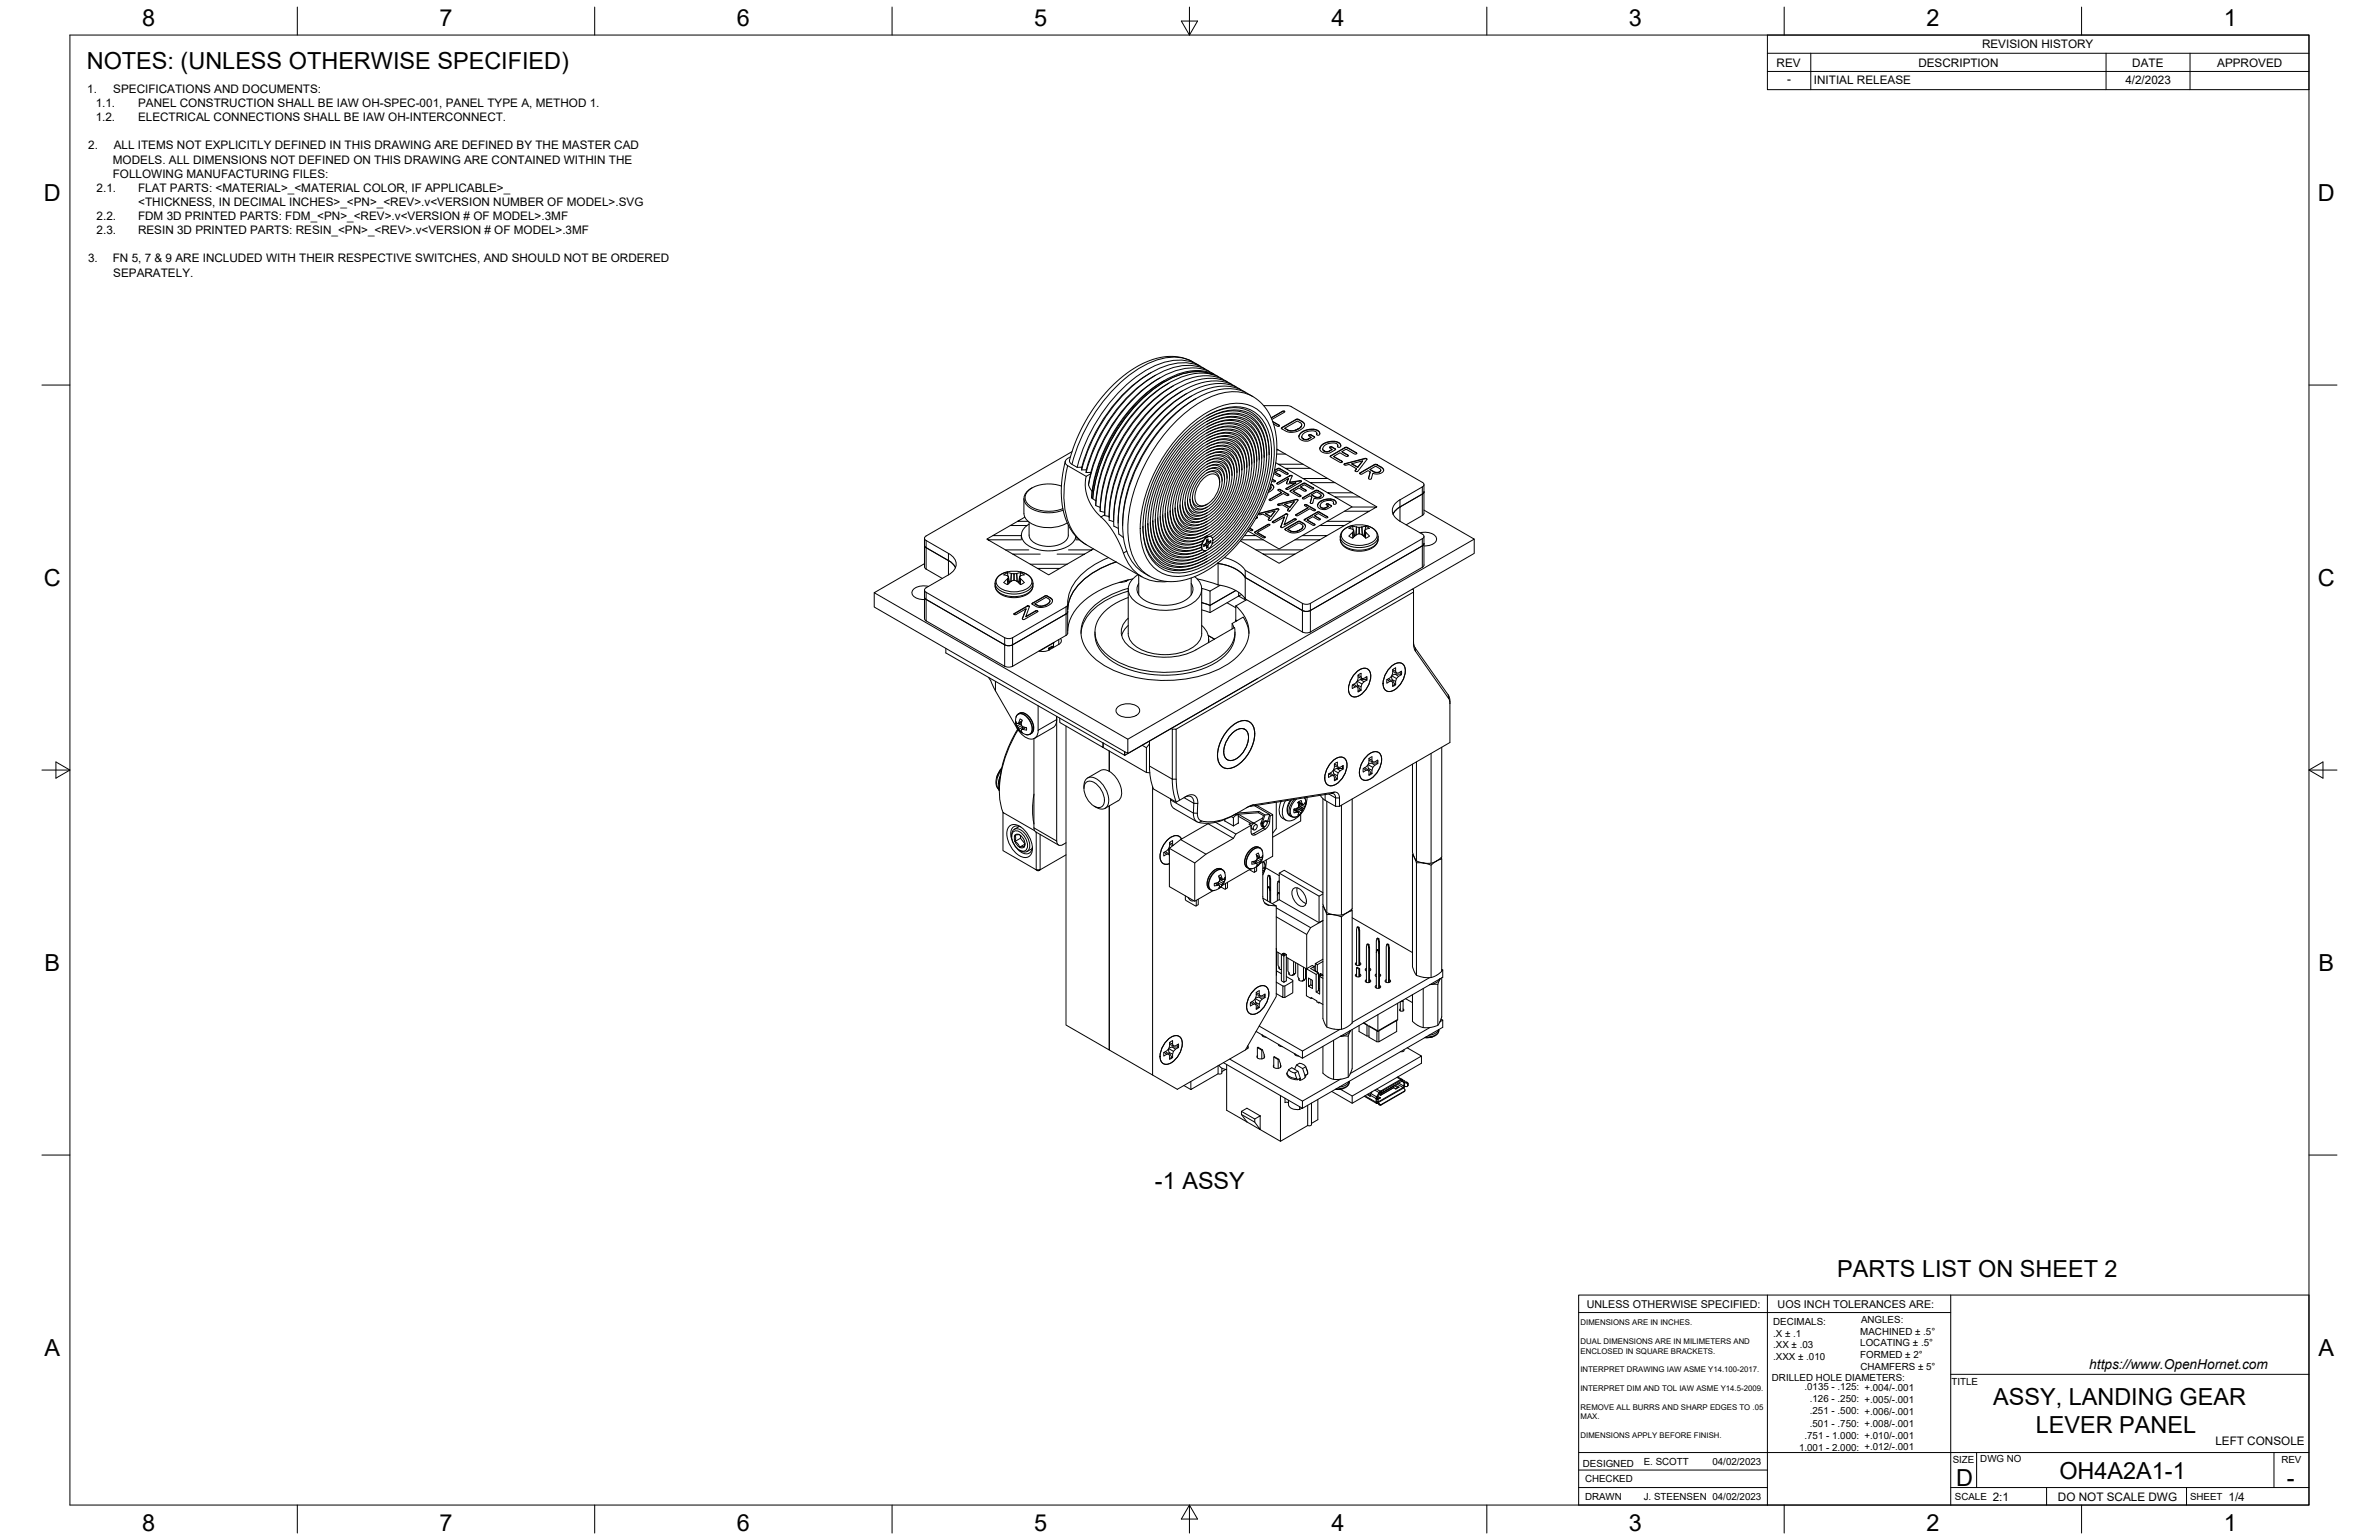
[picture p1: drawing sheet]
<svg xmlns="http://www.w3.org/2000/svg" width="864mm" height="559mm" viewBox="0 0 864 559" stroke-linecap="round" stroke-linejoin="round" font-family="sans-serif">
<defs><g id="words">
<g font-size="8.5">
<text x="51.6" y="9.4">8</text>
<text x="159.5" y="9.4">7</text>
<text x="267.5" y="9.4">6</text>
<text x="375.4" y="9.3">5</text>
<text x="483.4" y="9.4">4</text>
<text x="591.3" y="9.4">3</text>
<text x="699.3" y="9.4">2</text>
<text x="807.2" y="9.4">1</text>
<text x="31.5" y="25">NOTES: (UNLESS OTHERWISE SPECIFIED)</text>
<text x="16" y="72.9">D</text>
<text x="841.4" y="72.9">D</text>
<text x="16" y="212.6">C</text>
<text x="841.4" y="212.6">C</text>
<text x="16.2" y="352.3">B</text>
<text x="841.7" y="352.3">B</text>
<text x="419.3" y="431.4">-1 ASSY</text>
<text x="667" y="463.3">PARTS LIST ON SHEET 2</text>
<text x="16.2" y="492">A</text>
<text x="841.7" y="492">A</text>
<text x="723.5" y="510">ASSY, LANDING GEAR</text>
<text x="739" y="519.8">LEVER PANEL</text>
<text x="710.1" y="539.1">D</text>
<text x="747.6" y="536.7">OH4A2A1-1</text>
<text x="830.1" y="539.1">-</text>
<text x="51.6" y="555.5">8</text>
<text x="159.5" y="555.5">7</text>
<text x="267.5" y="555.5">6</text>
<text x="375.4" y="555.4">5</text>
<text x="483.4" y="555.5">4</text>
<text x="591.3" y="555.5">3</text>
<text x="699.3" y="555.5">2</text>
<text x="807.2" y="555.5">1</text>
</g>
<text font-size="5" x="758.4" y="496.8">https://www.OpenHornet.com</text>
<g font-size="4.3">
<text x="719.5" y="17.6">REVISION HISTORY</text>
<text x="644.9" y="24.2">REV</text>
<text x="696.4" y="24.2">DESCRIPTION</text>
<text x="774" y="24.2">DATE</text>
<text x="804.9" y="24.2">APPROVED</text>
<text x="31.7" y="33.7">1.</text>
<text x="41.1" y="33.7">SPECIFICATIONS AND DOCUMENTS:</text>
<text x="648.7" y="30.2">-</text>
<text x="658.5" y="30.6">INITIAL RELEASE</text>
<text x="771.5" y="30.3">4/2/2023</text>
<text x="34.7" y="38.9">1.1.</text>
<text x="50.1" y="38.9">PANEL CONSTRUCTION SHALL BE IAW OH-SPEC-001, PANEL TYPE A, METHOD 1.</text>
<text x="34.7" y="44">1.2.</text>
<text x="50.1" y="44">ELECTRICAL CONNECTIONS SHALL BE IAW OH-INTERCONNECT.</text>
<text x="32" y="54.2">2.</text>
<text x="41" y="59.3">MODELS. ALL DIMENSIONS NOT DEFINED ON THIS DRAWING ARE CONTAINED WITHIN THE</text>
<text x="41.3" y="54.2">ALL ITEMS NOT EXPLICITLY DEFINED IN THIS DRAWING ARE DEFINED BY THE MASTER CAD</text>
<text x="41" y="64.5">FOLLOWING MANUFACTURING FILES:</text>
<text x="35.1" y="69.6">2.1.</text>
<text x="50.1" y="69.6">FLAT PARTS: &lt;MATERIAL&gt;_&lt;MATERIAL COLOR, IF APPLICABLE&gt;_</text>
<text x="50.2" y="74.7">&lt;THICKNESS, IN DECIMAL INCHES&gt;_&lt;PN&gt;_&lt;REV&gt;.v&lt;VERSION NUMBER OF MODEL&gt;.SVG</text>
<text x="35.1" y="79.9">2.2.</text>
<text x="50.1" y="79.9">FDM 3D PRINTED PARTS: FDM_&lt;PN&gt;_&lt;REV&gt;.v&lt;VERSION # OF MODEL&gt;.3MF</text>
<text x="35.1" y="85">2.3.</text>
<text x="50.1" y="85">RESIN 3D PRINTED PARTS: RESIN_&lt;PN&gt;_&lt;REV&gt;.v&lt;VERSION # OF MODEL&gt;.3MF</text>
<text x="32" y="95.2">3.</text>
<text x="41" y="95.2">FN 5, 7 &amp; 9 ARE INCLUDED WITH THEIR RESPECTIVE SWITCHES, AND SHOULD NOT BE ORDERED</text>
<text x="41.1" y="100.4">SEPARATELY.</text>
<text x="804.2" y="524.4">LEFT CONSOLE</text>
<text x="723.4" y="544.5">2:1</text>
<text x="747" y="544.7">DO NOT SCALE DWG</text>
<text x="809" y="544.5">1/4</text>
</g>
<g font-size="3.9">
<text x="576" y="474.6">UNLESS OTHERWISE SPECIFIED:</text>
<text x="645.3" y="474.7">UOS INCH TOLERANCES ARE:</text>
</g>
<g font-size="3.5">
<text x="643.7" y="485">.X ± .1</text>
<text x="643.7" y="480.8">DECIMALS:</text>
<text x="675.3" y="484.3">MACHINED ± .5°</text>
<text x="675.6" y="480">ANGLES:</text>
<text x="643.7" y="489.3">.XX ± .03</text>
<text x="675.3" y="488.6">LOCATING ± .5°</text>
<text x="643.7" y="493.5">.XXX ± .010</text>
<text x="675.3" y="492.8">FORMED ± 2°</text>
<text x="675.4" y="497.1">CHAMFERS ± 5°</text>
<text x="643.2" y="501.1">DRILLED HOLE DIAMETERS:</text>
<text x="708.4" y="502.7">TITLE</text>
<text x="655" y="504.4">.0135 - .125: +.004/-.001</text>
<text x="657" y="508.8">.126 - .250: +.005/-.001</text>
<text x="657" y="513.2">.251 - .500: +.006/-.001</text>
<text x="657" y="517.7">.501 - .750: +.008/-.001</text>
<text x="653.1" y="526.5">1.001 - 2.000: +.012/-.001</text>
<text x="655" y="522.1">.751 - 1.000: +.010/-.001</text>
<text x="574.6" y="532.3">DESIGNED</text>
<text x="596.7" y="531.6">E. SCOTT</text>
<text x="621.6" y="531.6">04/02/2023</text>
<text x="708.9" y="530.9">SIZE</text>
<text x="718.9" y="530.5">DWG NO</text>
<text x="828.2" y="530.9">REV</text>
<text x="575.4" y="537.9">CHECKED</text>
<text x="575.4" y="544.3">DRAWN</text>
<text x="596.7" y="544.3">J. STEENSEN 04/02/2023</text>
<text x="709.6" y="544.2">SCALE</text>
<text x="795" y="544.2">SHEET</text>
</g>
<g font-size="2.8">
<text x="573.7" y="480.9">DIMENSIONS ARE IN INCHES.</text>
<text x="573.7" y="487.7">DUAL DIMENSIONS ARE IN MILIMETERS AND</text>
<text x="573.7" y="491.1">ENCLOSED IN SQUARE BRACKETS.</text>
<text x="573.7" y="497.9">INTERPRET DRAWING IAW ASME Y14.100-2017.</text>
<text x="573.7" y="504.7">INTERPRET DIM AND TOL IAW ASME Y14.5-2009.</text>
<text x="573.7" y="511.6">REMOVE ALL BURRS AND SHARP EDGES TO .05</text>
<text x="573.7" y="514.9">MAX.</text>
<text x="573.7" y="521.8">DIMENSIONS APPLY BEFORE FINISH.</text>
</g>
</g></defs>
<!-- layer: Visible -->
<g fill="none" stroke="#000" stroke-width=".36">
<path d="M417.8 135.3a56.8 56.8 0 0 0-25.1 34.2M418.6 136.7a57.6 57.6 0 0 0-24.3 33.8M419.4 136.2l-.8 .5M421 137.1a56.9 56.9 0 0 0-25 34.3M422.7 138.1a57.1 57.1 0 0 0-25.5 35.9l-.7 4.3M424.3 139a56.8 56.8 0 0 0-24.9 33.8l-1 4.5-.6 4.4M426 140l-.9 .4M435 132.4l-4.1-2.1a21.6 21.6 0 0 0-18.7 3l-4.9 3.5-4.3 4-4.7 5.5-3.5 5.2-3.9 7.6-2.6 7.8 .4 1.2 2.3 1.5M435.8 132.9a16.9 16.9 0 0 0-17 0 54.8 54.8 0 0 0-24.5 27.3l-2.2 5.6-1.1 3.8M437.4 133.9a16.9 16.9 0 0 0-16.9 0 54.8 54.8 0 0 0-24.6 27.2l-2.1 5.6-1.2 3.8M439 134.8a16.9 16.9 0 0 0-16.9 0 54.8 54.8 0 0 0-24.5 27.3l-2.2 5.6-1.1 3.8M440.3 136a19.6 19.6 0 0 0-17.6 2.5 58.9 58.9 0 0 0-26 42.4"/>
<path d="M440.7 135.8a16.4 16.4 0 0 0-16.3-.4 52.5 52.5 0 0 0-23.4 23.9 58.7 58.7 0 0 0-5.9 16.6M442.3 136.7a16.3 16.3 0 0 0-16.1-.4 52.9 52.9 0 0 0-24.1 25 55.2 55.2 0 0 0-5.8 19.4M443.9 137.6a16 16 0 0 0-14.9-.8 49.1 49.1 0 0 0-23 21.2 56.6 56.6 0 0 0-8.2 25.4M445.6 138.6a16.1 16.1 0 0 0-15.2-.8 49.8 49.8 0 0 0-23.2 21.9 55.3 55.3 0 0 0-7.8 25.8M447.2 139.5a16.2 16.2 0 0 0-15.3-.7 50.2 50.2 0 0 0-23.3 22.3 54.7 54.7 0 0 0-7.6 26l1.6 .3M425.1 140.4a57.2 57.2 0 0 0-25.7 43.7M426.8 141.4a57 57 0 0 0-25.8 44.5M427.6 140.9l-.8 .5M428.4 142.3a57 57 0 0 0-25.8 44.6v1M429.2 141.9l-.8 .4M429.9 158.5a29.2 29.2 0 0 1 17.1-9.7 11.9 11.9 0 0 1 13.1 10.1 39.6 39.6 0 0 1-5.4 27 43.6 43.6 0 0 1-20.1 19.5 12.7 12.7 0 0 1-15.4-3 22.9 22.9 0 0 1-2.8-18 52.6 52.6 0 0 1 13.5-25.9zM429.9 157.3a30.2 30.2 0 0 1 17.4-9.7 12.4 12.4 0 0 1 13.6 10.6 40.6 40.6 0 0 1-5 27.1 45.4 45.4 0 0 1-21.4 21.2 13.2 13.2 0 0 1-16.1-3.1 23.7 23.7 0 0 1-2.9-18.4 54.8 54.8 0 0 1 14.4-27.7z"/>
<path d="M430 143.3a57 57 0 0 0-25.7 44.6v.9M430.2 159.3a27.8 27.8 0 0 1 16.8-9.4 11.3 11.3 0 0 1 12.1 9.5 37.8 37.8 0 0 1-5.1 26.2 41.7 41.7 0 0 1-19.4 18.8 12 12 0 0 1-15.3-3.8 24.5 24.5 0 0 1-1.6-18.5 51.2 51.2 0 0 1 12.5-22.8zM430.8 142.8l-.8 .5M432 159.7a22.2 22.2 0 0 1 16.2-7.4 10.9 10.9 0 0 1 9.5 10.1 37.8 37.8 0 0 1-6.6 25.2 34.2 34.2 0 0 1-18.1 15.2 10.6 10.6 0 0 1-13.8-8 34.9 34.9 0 0 1 5.1-25.1l3.5-5.3zM432.5 143.7a56.9 56.9 0 0 0-25 34.1l-1.3 6.7-.3 5.3M434.1 144.7a56.9 56.9 0 0 0-25 34l-1.3 6.7-.2 4.4M438 153a15.4 15.4 0 0 1 14.2-1.6 13.4 13.4 0 0 1 6.6 11.9l.1 2M438 156.1a13 13 0 0 1 12.9-1.1 13.4 13.4 0 0 1 5.3 12.4M438 159.2a10.5 10.5 0 0 1 12-.2 12.4 12.4 0 0 1 3.5 10M438 154a14.3 14.3 0 0 1 14.2-1.2 14.7 14.7 0 0 1 5.8 13.5M438 150.9a17.1 17.1 0 0 1 14.8-2.1 13.5 13.5 0 0 1 7.6 11.4l.3 4.1M438 157.1a12 12 0 0 1 12.8-.7 13 13 0 0 1 4.5 11.5"/>
<path d="M438 152a16 16 0 0 1 14.8-1.8 13.9 13.9 0 0 1 6.9 12.5l.1 2.6M438 155.1a13.7 13.7 0 0 1 13.5-1.2 14.1 14.1 0 0 1 5.6 13M438 158.2a11.4 11.4 0 0 1 12.1-.7 12.3 12.3 0 0 1 4.3 10.9M448.8 140.5a16.4 16.4 0 0 0-16.2-.4 52.9 52.9 0 0 0-23.7 24.5 52.4 52.4 0 0 0-6.3 24.2l1.7 .5M450.5 141.4a16 16 0 0 0-14.9-.9 49 49 0 0 0-23.1 21.3 53.7 53.7 0 0 0-8.2 29.1l1.7 .8M452.1 142.4a16.2 16.2 0 0 0-15.3-.8 50.3 50.3 0 0 0-23.5 22.6 51.1 51.1 0 0 0-7.2 29.6M452.9 142.8a17.2 17.2 0 0 0-15.8 .3 52.9 52.9 0 0 0-23.6 24.7 47 47 0 0 0-5.4 28.8 16.8 16.8 0 0 0 11.4 13.5l4.6 .9 5.2-.4 5.7-1.9 4.9-2.8 5-4 5.3-5.6 4.1-5.7 3.6-6.1 2.5-6.1 1.9-6.1 1.1-7.2-.1-6.4-1.3-5.7-2.2-4.4-3-3.3-3.9-2.5M458.7 147.2h8.6l1.4 .3 47.6 27.5M462 152.9l2.5 1.6-.7 .2-1.5-.8M462 153.1l2.4 1.4M464.4 154.3l.1 .2M465.2 155.3l5.5-3.2h.6l1.6 .9 .6 .9-.1 .8-.6 .8-1.6 .9-1.6 .4-2.3-.1-2-1.1z"/>
<path d="M465.5 155v.2M465.5 149.2l.7 .1M465.5 149.4l-4 2.3M466.2 149.2v.4l-4.5 2.6M466.2 149.2l-.5-.1-4.2 2.5M466.2 149.2l.2 .2M466.4 155.4l4.5-2.6 1.5 .9v.9l-.6 .7-1.5 .7-1.7 .4M467.4 156.1l1.2 .2M471.5 158.3v.2M472.1 157.2l1.7-1.1 2.7-.4 1.9 .5 .5 .5 .2 .7-.2 .4-.7 .1-.2-.2-.1-.9-1.2-.5-1.7 .2-1.3 .5-.7 .5-.4 .8 .1 .5 .5 .5 1.3 .1 1.5-.8-.9-.5 .2-.4h.5l1.4 .9-1.9 1.3-1.3 .2-1.3-.3-1-.8-.2-.8zM472.5 154.1l-.4 1.1-1.8 1-2.2 .2-1.7-1 1 .6M472.6 158.5l.5 .9"/>
<path d="M472.9 156.7l-1.4 1.5M473.1 159.2l1.3 .4M473.6 154.2l-.6-.9-2.1-1.2-5.8 3.3M475.2 157.8h.6M475.2 157.9l-.2 .2M475.8 157.7l1.4 1M476 158.6l-1.1 .8h-.5M476.8 155.7l1.5 .6M476.8 155.9l-2.1 .1-1.8 .5M478 157.2v.5M478.3 156.2l.8 1.2M374.6 177.1a3.9 3.9 0 0 0-2.8 3.3 3.9 3.9 0 0 0 2.1 3.8 13.9 13.9 0 0 0 12.1 .9"/>
<path d="M385.3 176.4a12.7 12.7 0 0 0-12 1.6 3.5 3.5 0 0 0 1.2 6 13.4 13.4 0 0 0 11.3 .5M386.7 167.4l-1.3 7.1-.1 3.2 .1 4.4 .6 3.3 .8 2.9 2.2 4.3 2.5 3 2.4 1.8 20.6 11.9M388.6 165.8l-1.8 1.3-.1 .7 .3 .7 7.3 4.3M389.1 163.9l-52.9 30.6M392.7 169.5l-.1 1M392.7 169.5l-1.7 .1M394.3 170.5h-1.7M394.3 170.5v1l1.6-.1M395.1 175.9l1.3 2.4M395.9 171.9l-1.6 .9-.3 1.5v3l.9 3.6 1 2.1 1.7 2.4 3.8 4 2.3 2.9 2.1 3.7 1.6 3.6a16.4 16.4 0 0 0 9.5 10.8l4.1 .7 2.9-.1M395.9 171.4l-.8 4.5M396.4 178.3l-.1 2.4"/>
<path d="M430.6 160a26.6 26.6 0 0 1 16.1-8.9 10.8 10.8 0 0 1 11.5 9.1 36.2 36.2 0 0 1-4.8 25 40 40 0 0 1-18.7 18.1 11.5 11.5 0 0 1-14.6-3.6 23.5 23.5 0 0 1-1.6-17.8 49.1 49.1 0 0 1 12.1-21.9zM433 165.4a15.9 15.9 0 0 1 13.3-6.1 8.4 8.4 0 0 1 6.2 8.5 30.9 30.9 0 0 1-15.7 27.3 8.6 8.6 0 0 1-10.5-1.2 15.9 15.9 0 0 1-1.4-14.5 34.4 34.4 0 0 1 8.1-14zM433.3 166.1a16.3 16.3 0 0 1 11.7-5.7 7.6 7.6 0 0 1 6.6 7.9 28.9 28.9 0 0 1-14.8 25.8 7.8 7.8 0 0 1-10.2-1.8 17 17 0 0 1-.4-14.6 32.4 32.4 0 0 1 7.1-11.6zM434.5 166a13.1 13.1 0 0 1 11.2-4.3 7.5 7.5 0 0 1 5 7.2 27 27 0 0 1-13.8 24.1 7.1 7.1 0 0 1-10.6-3.8 22.7 22.7 0 0 1 4-18l2-2.8zM434.8 166.9a12.6 12.6 0 0 1 9.7-4.2 6.8 6.8 0 0 1 5.3 6.8 25 25 0 0 1-12.9 22.4 6.7 6.7 0 0 1-10.3-5.9 25.4 25.4 0 0 1 8.2-19.1zM434.8 167.9a11 11 0 0 1 10.2-3.8 7.1 7.1 0 0 1 4 7.4 23.4 23.4 0 0 1-12 19.3 6.2 6.2 0 0 1-9.5-5.4 23.2 23.2 0 0 1 7.3-17.5zM434.9 168.9a10.6 10.6 0 0 1 9-3.8 6.3 6.3 0 0 1 4.2 6.9 21.4 21.4 0 0 1-11.1 17.8 5.6 5.6 0 0 1-8.6-5 21.3 21.3 0 0 1 6.5-15.9zM435.2 169.7a9.6 9.6 0 0 1 8.2-3.4 5.7 5.7 0 0 1 3.8 6.3 19.5 19.5 0 0 1-10.1 16.1 5.1 5.1 0 0 1-7.8-4.5 19.4 19.4 0 0 1 5.9-14.5zM435.3 170.7a8.5 8.5 0 0 1 7.9-3.2 5.8 5.8 0 0 1 3.1 6.8 16.9 16.9 0 0 1-10.2 13.7 4.5 4.5 0 0 1-5.9-4.4 17.2 17.2 0 0 1 5.1-12.9zM435.4 171.7a7.4 7.4 0 0 1 7.6-2.9 6 6 0 0 1 2.2 7.2 14.7 14.7 0 0 1-9 10.9 4 4 0 0 1-5.1-3.8 15.3 15.3 0 0 1 4.3-11.4zM435.8 172.5a6.4 6.4 0 0 1 6.6-2.6 5.2 5.2 0 0 1 1.9 6.3 12.9 12.9 0 0 1-7.9 9.6 3.7 3.7 0 0 1-4.4-4.4 13.9 13.9 0 0 1 3.8-8.9zM436.7 172.7a4.3 4.3 0 0 1 5.9-1.1 7.1 7.1 0 0 1-.3 7.9 9 9 0 0 1-6.5 5.2 3.6 3.6 0 0 1-2.9-4.8 12.5 12.5 0 0 1 3.8-7.2z"/>
<path d="M436.8 173.6l.7-.6a2.91 2.91 0 0 1 5 .5 8.9 8.9 0 0 1-5.8 10 2.91 2.91 0 0 1-2.9-4l.8-2.7zM438 170.6a3.5 3.5 0 0 1 4.1-.2 3.5 3.5 0 0 1 1.5 3.7M438 164.4a7 7 0 0 1 9.3 .7 9.1 9.1 0 0 1 1.7 5.9M438 167.5a5.1 5.1 0 0 1 7.7 1.7l.6 3.4M438 162.3a8.4 8.4 0 0 1 10.4 .3 10.6 10.6 0 0 1 2.4 7.9M438 165.4a6.3 6.3 0 0 1 9 1.3 9.4 9.4 0 0 1 1.1 5.4M438 171.7a2.97 2.97 0 0 1 3.4-.2 2.97 2.97 0 0 1 1.3 3.1v.6M438 168.5a4.5 4.5 0 0 1 4.7-.6 4.5 4.5 0 0 1 2.7 3.9v1.8M438 160.3a9.9 9.9 0 0 1 11.3-.2 10.9 10.9 0 0 1 3.3 8.8M438 163.4a7.6 7.6 0 0 1 10.1 .7 10.7 10.7 0 0 1 1.8 6.9M438 166.5a5.7 5.7 0 0 1 8.2 1.1 8.8 8.8 0 0 1 1 5M438 169.6a4.1 4.1 0 0 1 4.7-.3 4.1 4.1 0 0 1 1.8 4.3v.5"/>
<path d="M438 161.3a9 9 0 0 1 11.1 .3 11.3 11.3 0 0 1 2.6 8.4M443.6 174.1v.5M446.3 172.6v.5M449 171v.5M452.6 169v.5M458.9 165.3v.5M460.7 164.3v.5M461.2 176.3l.2 .8-.8 .8M461.3 175.8l.8 .5 .3 .5M461.4 175.7l.8 .6 .1 .9-2 1.5M461.4 176.7l-.7 1.1M461.7 175.8h.1"/>
<path d="M461.9 174l1 .6M461.9 173.9l1.1 .7-.6 .3-.7-.4M462.4 176.7v.1M462.6 170.8l1.8-.8 3 1.8M462.6 170.7l1.8-.8 3.2 2-.7 .2-2.7-1.6-1.4 .8 2 1.1 .1 .3-.6 .2-1.9-1.1M462.8 171.3l2.1 1.4M462.9 174.5v.2M463.5 175.3l5.1-2.8 .5 .2-1 2.3 3.8-.6 .6 .2-5.2 3.1-.5-.4 3.6-2.1-3.3 .3-.1-.2 .7-1.6-3.5 2-.6-.1zM463.7 175.3l-.2 .2M463.9 177.7l.8-.1 3.2 2-.7 .2-1.3-.7-4.5 2.5-.6-.1 .1-.3 4.3-2.5zM464.1 177.6l3.5 1.9M464.1 177.7l-.2 .2"/>
<path d="M465.2 178.7l-4.4 2.6M466.8 177.4h.1M467.4 171.6l.2 .3M467.6 179.3l.2 .3M467.7 173.7l-.7 1.7M468.3 178.2l5.1-3 3.5 2-.7 .3-2.7-1.6-1.4 .8 2 1.1v.4h-.7l-1.9-1.1-2 1.1 2.6 1.6 .1 .2-.3 .2zM468.6 178.1l-.3 .2M469 172.6l.1 .2M469 172.7h-.7l-4.6 2.5M469.5 178.2l2.7 1.8M470.4 175.2l-3.6 2.1M471.8 174.4l.5 .2"/>
<path d="M471.8 174.5l-3.7 .5M472.1 176.7l2.1 1.4M472.2 179.9v.1M472.3 174.5l.2 .2M476.1 179.5l1.8-1 1.6 1-.3 .9M476.7 177l.2 .3M476.7 177.1l-3.3-1.7-4.8 2.6M477.5 178v.1M479.1 162.7v.2M479.6 179.7l-.3 .6-1.1 .3-.8-.2-1.3-.9 1.8 .9M479.7 161.6l2-1.2 2.6-.3 1.8 .6 .6 1.1-.3 .5h-.7l-.2-1.1-1.1-.5-2 .2-1 .4-1.2 1.2 .1 .8 .6 .4 1.4 .1 1.3-.8-.9-.5 .3-.4 1.8 .9-2 1.3-1.2 .2-1.5-.4-.8-.6-.1-1zM479.8 178.8v.1"/>
<path d="M480.2 162.9l.5 .8M480.5 179.8l-.5-.8-2.2-1-5 2.8M480.5 161.1l-1.4 1.5M480.7 163.6l1.3 .4M482.8 162.2h.6M482.8 162.3l-.2 .2M482.9 165.4l5.7-3.2 3.9 2.2-.7 .4-3.1-1.8-1.5 .9 2.2 1.2v.4l-.7 .1-2.3-1.3-2.3 1.3 3.1 1.8 .1 .2-.4 .3-3.9-2.1zM483.2 165.4l-.3 .3M483.4 162.1l1.4 1M483.6 163l-1.2 .8h-.4M484.1 165.6l3.1 2M484.4 160.1l1.5 .6"/>
<path d="M484.4 160.2l-2.2 .2-1.7 .5M485.6 161.6v.5M485.9 160.6l.8 1.2M487.2 163.9l2.3 1.5M487.2 167.4l.1 .2M488 168.3l7.5-2 .7 .3-3.6 4.5-.7-.2 .5-.8-2.7-1.6-1.4 .3-.4-.2zM488 168.4l-.1 .2M490.7 168.3l3.9-1.1-1.7 2.4-2.2-1.3 2.2 1.3M492 170.6l-.1 .3M492.3 164.2l.2 .4M492.3 164.3l-3.7-1.9-5.4 2.9M492.4 170.1l-.4 .7"/>
<path d="M493.6 171.6l5.7-3.2 2.3 1.2 .7 .9-.3 .7-1.2 .7-1.1 .1-1.4-.3-.5 2-.4 .2-.6-.2 .6-2.5-.8-.4-2.5 1.3-.5-.2zM493.6 171.6v.1M494.6 167.2l-1.7 2.3M495.4 166.3l.7 .2M495.4 166.5l-7.4 1.8M496.1 166.4l.1 .3M497.4 170.3l2-1.1 1.7 1 .1 .5-.4 .6M497.4 171.2l-.6 2.5M497.8 173.6v.1M498.8 168.6v.1M500.8 171.2l-1.5 .3M501.2 170.6l-.4 .7-1.3 .2-2.1-1.2 1.9 1.1"/>
<path d="M501.4 169.5v.1M502.3 170.7l-.7-1-2.3-1.1-5.7 3.2M516.3 179.3l-8.7 5-1.4 1.3-.5 .9M516.3 175a.88 .88 0 0 1 .6 .8 .88 .88 0 0 1-.6 .9l-8.1 4.7M516.9 175.9v10.5l-.6 .6-5.8 3.4M516.9 178.4l-.6 .9M335.6 195.3v10.4l.6 .8M335.6 197.9l.6 .8M336.2 198.7l8.7 5.1 1.4 1.2 .5 1M336.2 196.1l8.1 4.7a4.1 4.1 0 0 1 2.8 3.9 4.1 4.1 0 0 1-2.8 3.9M336.2 194.5a.88 .88 0 0 0-.6 .8 .88 .88 0 0 0 .6 .8M370.8 194.2v1.4"/>
<path d="M371.7 180.9v5.4a5.6 5.6 0 0 0 4.7 4.5 14.1 14.1 0 0 0 11-1.1M373.6 189.5v4.7a5.1 5.1 0 0 0 4.8 3.9 9 9 0 0 0 9.1-2.6l.3-1.3v-3.7M373.6 190.2a4.2 4.2 0 0 0-2.8 3.9 4.2 4.2 0 0 0 2.6 4 15 15 0 0 0 15.5-.7 4.5 4.5 0 0 0 1.7-2.8M390.6 194.6v1M396.3 180.7l.3 .3M396.6 181l.3 .1a1.33 1.33 0 0 1 .9 1.9v.5l1.6 .6v1.4l1.6 .4v1M406.1 193.8l1.7 1.3M407.5 189.8v.9M414.9 191a17.1 17.1 0 0 0 5.6 13.8 13.5 13.5 0 0 0 13.6 .9l4.1-2M415.8 190.5a16 16 0 0 0 5.9 13.6 13.9 13.9 0 0 0 14.2-.2l2.3-1.3M416.7 189.9a15.4 15.4 0 0 0 5.7 13.1 13.4 13.4 0 0 0 13.6-.2l2.2-1.2M417.6 189.4a14.3 14.3 0 0 0 6 12.9 14.7 14.7 0 0 0 14.6-1.7"/>
<path d="M418.5 188.9a13.7 13.7 0 0 0 5.7 12.3 14 14 0 0 0 13.7-1.4M419.4 188.4a13 13 0 0 0 5.6 11.8 12.3 12.3 0 0 0 11.5-.8l-.4-.8v-1M420.3 187.9a12.1 12.1 0 0 0 5.7 11.4 11.6 11.6 0 0 0 10.1-.7M421.2 187.4a11.5 11.5 0 0 0 5.4 10.7 10.9 10.9 0 0 0 9.5-.5M422.1 186.8a10.8 10.8 0 0 0 5.2 10.3 10.6 10.6 0 0 0 9.2-.8M423 186.3a9.9 9.9 0 0 0 5.4 9.9 11.7 11.7 0 0 0 9.8-1.8M423.9 185.8a9 9 0 0 0 5.7 9.4 11.3 11.3 0 0 0 8.6-1.9M424.8 185.3a8.4 8.4 0 0 0 5.4 8.8 10.5 10.5 0 0 0 8-1.8M425.7 184.8a7.6 7.6 0 0 0 5.7 8.3 10.7 10.7 0 0 0 6.8-1.9M426.6 184.2a7 7 0 0 0 5.2 7.7 9.9 9.9 0 0 0 6.4-1.7M427.5 183.7a6.3 6.3 0 0 0 5.5 7.1 9.5 9.5 0 0 0 5.2-1.6M428.4 183.2a5.7 5.7 0 0 0 5 6.5 8.7 8.7 0 0 0 4.8-1.6"/>
<path d="M429.3 182.7a5.1 5.1 0 0 0 5.2 5.8l2.2-.6 1.5-.8M430.2 182.2a4.5 4.5 0 0 0 1.8 4.4 4.5 4.5 0 0 0 4.7 .3l1.5-.8M431.1 181.6a4.1 4.1 0 0 0 2.1 4.2 4.1 4.1 0 0 0 4.6-.5l.4-.3M432 181.1a3.5 3.5 0 0 0 1.8 3.6 3.5 3.5 0 0 0 4-.5l.4-.2M432.9 180.6a2.97 2.97 0 0 0 1.5 3 2.97 2.97 0 0 0 3.4-.4l.4-.3M436.1 197.7v.1M436.1 198l.1 .1M436.1 197.5l.1 1.2M437 197.7v.6l.8-.3 .2 .9M437 197.7l.5 .3M437.2 197.5l.6 .5M437.4 195.7l.4-.5a1.4 1.4 0 0 1 1.9-.4 1.4 1.4 0 0 1 .5 1.8 3.8 3.8 0 0 1-3 3.2 1.71 1.71 0 0 1-.7-2.5z"/>
<path d="M437.6 195.1l.1 .1M437.6 197.2l.8 1.3M437.8 197.6l.7 .4M437.8 195h.2M437.8 199.8l-.5 .1M437.8 197l.9 .5M437.9 196.7l1.5 .1M438 195.9a1.46 1.46 0 0 1-1 1.8M438 196l.5 .2M438 196.2l.7 .3M438.3 196.7l.7 .4M438.4 198.5l-.4 .3 .5-.2"/>
<path d="M438.4 198.5l.1 .1M438.5 194.8l-1 .4M438.5 195.6l.2 .9 .8-.3v.6M438.5 195.6l-.5 .3M439.1 198.9v.1M439.1 199l-.4 .3M439.1 199a41.8 41.8 0 0 0 18-32.6 13.2 13.2 0 0 0-5.7-11.8 12.5 12.5 0 0 0-11.5 .5 40.9 40.9 0 0 0-19.4 25.7 22 22 0 0 0 1.2 16.9 10.1 10.1 0 0 0 12.4 3.7l3.3-1.4M439.4 194.7l.2-.2-1.1 .2-1 .6-1 1-.4 1.3M439.4 196.7l.1 .1M439.5 196.2l-.1 .6M439.5 196.8a1.46 1.46 0 0 0-1 1.8M439.6 194.5a33.8 33.8 0 0 0 13.9-26.3 9.9 9.9 0 0 0-5.8-9.8 12.6 12.6 0 0 0-10.8 2.6 33.8 33.8 0 0 0-13.9 26.5 9.8 9.8 0 0 0 5.8 9.6 10.9 10.9 0 0 0 8.1-1"/>
<path d="M440 195.1l.1 .1M440.1 197.2l-.1 .2M440.1 197.3a39.8 39.8 0 0 0 16.1-31 11.8 11.8 0 0 0-6.2-11 13.3 13.3 0 0 0-11.7 1.7 39.5 39.5 0 0 0-18 31.9 12.1 12.1 0 0 0 5.9 11.2 11.8 11.8 0 0 0 10.1-.6M440.2 195.1a35.7 35.7 0 0 0 14.2-27.8 10.3 10.3 0 0 0-6.2-10 13.4 13.4 0 0 0-11.4 2.7 35.9 35.9 0 0 0-14.7 27.8 10.6 10.6 0 0 0 5.8 10.3 11 11 0 0 0 8.4-.7M440.3 196v.2M440.4 196.1a37.7 37.7 0 0 0 14.9-29.4 11.1 11.1 0 0 0-5.9-10.3 12.7 12.7 0 0 0-11.2 1.6 37.6 37.6 0 0 0-17 30.2 11.7 11.7 0 0 0 5.4 10.7 10.9 10.9 0 0 0 9.5-.4M453.6 191.7l1.1 .6M453.7 191.6l1 .8-.4 .2-.9-.5M454.7 192.2v.2M455.4 193.1l4.9-2.9 .7 .2-4.6 2.8 2.8 1.6v.3h-.6zM455.6 193.1l-.2 .1M456.1 187.7l.2 .1"/>
<path d="M456.2 187.6h.1M456.3 187.6l.1 .3-.6 .4M456.3 187.6l.1 .3M456.4 193.2l2.9 1.8M456.8 186.5l6.9-1.9 .5 .2-3.2 4.1-.6-.3 .5-.7-2.5-1.4-1.1 .3zM456.9 186.5l-.1 .1M459.3 194.8v.2M459.4 186.3l3.4-.9-1.5 2.1-1.9-1.2 1.9 1.2M460.2 190.3l.7 .1M460.2 190.4l-4.6 2.6M460.5 188.4l-.1 .3M460.8 181.4h-.1"/>
<path d="M460.9 187.9l-.4 .7M460.9 190.3l.1 .2M461.9 189.4l5-2.9 .6 .3-1.3 3.6 3.7-2.2 .7 .2-5.1 3.1-.6-.4 1.3-3.5-3.6 2.1-.6-.1zM461.9 189.5h.1M462.8 185.4l-1.5 2M463.5 184.6l.6 .2M463.5 184.7l-6.6 1.7M463.8 183l6.8-1.8 .6 .2-3.2 4.1-.6-.3 .4-.6-2.4-1.4-1.2 .2zM463.9 183.1l-.1 .1M464.1 184.7l.1 .2M464.9 191.2h.1M466.2 187.6l-1.3 3.5"/>
<path d="M466.3 182.9l3.5-.9-1.6 2.2-1.9-1.3 1.9 1.3M466.4 192l5.1-2.9 1.9 1 .5 .7-.2 .8-.5 .6-2.6 1.1-2.2-.1zM466.7 191.8v.1M466.9 186.5l.4 .1M466.9 186.6l-5 2.8M467.3 186.5l.2 .3M467.4 185v.3M467.5 192l4.1-2.3 1.3 .9v.6l-.4 .6-1.2 .8-1.9 .4M467.8 184.6l-.4 .6M468.4 192.7l1 .2M469.6 188.4l.9 .2M469.6 188.5l-3.4 1.9"/>
<path d="M469.8 182l-1.6 2M470.4 186.9h-.1M470.5 181.2l.6 .2M470.5 181.4l-6.6 1.6M471.1 181.3l.1 .2M472.8 180.7l5-2.9 2.2 1.1 .5 .8-.2 .6-.9 .5-1.1 .2-1.3-.2-.5 1.7-.3 .2-.5-.4 .5-2-.7-.4-2 1.1-.4 .1zM472.8 180.7v.1M473 190.9l-.5 1.1-1.4 .7-1.9 .3-1.7-1 .9 .6M473.4 188.6l5.1-2.9 3.5 1.9-.2 .3h-.6l-2.6-1.6-1.4 .8 2 1.1-.1 .4h-.5l-2.1-1.1-2 1.2 2.7 1.5 .1 .3-.3 .1zM473.5 183.2l.7-.1 3.3 2-.8 .2-1.2-.7-4.4 2.5-.7-.1 .1-.3 4.3-2.5zM473.7 183.1l3.6 1.9M473.7 183.3l-.2 .1"/>
<path d="M473.7 188.5l-.3 .2M473.9 191l-.4-.8-2.1-1-5 2.9M474.5 188.7l2.8 1.7M474.8 184.2l-4.4 2.6M476.2 180.3l-.5 2.2M476.6 182.4v.1M477.2 187.1l2.1 1.4M477.3 184.8l.2 .3M477.3 190.3v.1M478.3 183.3v.2M478.7 182.4l1.8-1.1 2.3-.3 1.6 .4 .5 .5 .2 .6-.3 .4-.5 .1-.3-1-1-.4-1.8 .1-1 .4-1 1.3 .2 .5 .4 .3 1.1 .1 1.3-.7-.8-.5 .4-.3 1.6 .8-1.7 1.1-1.2 .2-1.3-.3-.8-.6-.1-.6zM479.2 180.2l-1.3 .4"/>
<path d="M479.2 183.5l.5 .8M479.6 181.9l-1.3 1.3M479.7 184.2l1.2 .3M481.6 182.9h.5M481.6 183l-.2 .1M481.8 187.4l.2 .3M481.8 187.5l-3.3-1.7-4.8 2.6M482.1 182.8l1.3 .9M482.2 183.6l-1.3 .7M483 181l1.4 .5M483 181.1l-1.3 .1-2.1 .6M484.1 182.4l-.1 .4"/>
<path d="M484.4 181.4l.7 1.1M491 191l1.4 .2M491 193.2l-1.3 1.3 .6 .4 .7 .4 1.4-1.3M491.3 192.3l-.3-1.3-1.3 .7 1.3 .4 .4 .5M491.4 192.5l.2 2.2M491.4 192.6l-.4 .6M491.6 194v.2M491.6 194.2l.3 .2M491.6 194.2h.1M492.4 191.3h.1M492.5 191.3l1 .1M492.5 194h-.1"/>
<path d="M493.5 193.7l-1 .3M493.5 193.7l.9 .3M494.4 191.3l-.9 .1M495.2 194.2l-.3 .2M495.2 194.2h.1M495.2 194v.2M495.4 192.5l-.2 2.2M495.4 192.6l.4 .6M495.7 190.6l2.1 .8 1.5 1.1 .8 1.3 .2 2-.3 1.2-1.1 1.3-1.2 .8-2.3 .7-2.6 .2-1.8-.2-2-.8-1.5-1.1-.9-1.5-.1-1.9 .5-1.4 1.2-1.2a9.5 9.5 0 0 1 7.5-1.3M495.8 193.2h.1M495.8 192.1l-.4 .5M495.8 191l-1.5 .3"/>
<path d="M495.8 193.2l1.3 1.3-.6 .4-.7 .4-1.5-1.3M495.8 192l1.3-.3-1.3-.7-.3 1.3M495.8 192v.1M508.2 181.4a4.1 4.1 0 0 0-2.8 3.9 4.1 4.1 0 0 0 2.8 3.8l8.1 4.7a.88 .88 0 0 1 .6 .8 .88 .88 0 0 1-.6 .9l-40.6 23.4M515.5 193.3a5.2 5.2 0 0 1 5.9 1.9 2.86 2.86 0 0 1-3 2.8l-1.5 .1M516.9 185.1l18.3 10.5-125.8 72.6-92-53.1 18.2-10.6M516.9 194.6v10.4l-.3 .7-40.9 23.6M516.9 197.2l-.6 .9-40.6 23.4M535.2 195.6v5.2l-125.8 72.6M317.4 215.1v5.2l92 53.1v-5.2M335.6 214.1v10.4l.6 .8M335.6 216.7l.6 .8"/>
<path d="M336.2 217.5l28.5 16.5 1.5 .3 1.4-.3M336.2 214.9l28.5 16.5 1.5 .3 1.4-.3M336.2 206.5l5.9 3.4M336.2 213.3a.88 .88 0 0 0-.6 .8 .88 .88 0 0 0 .6 .8M337 212.8a5.2 5.2 0 0 0-5.9 1.8 2.86 2.86 0 0 0 3 2.9h1.5M344.3 208.6l-8.1 4.7M365.7 207.9l.3 1.3M365.7 208.9h.1M365.7 207.8l-1.3 .8 1.3 .3M365.7 207.8l2.4 .4 1-.1M365.7 208.9l.4 .4M365.8 207.5l-2.3 .9-1.4 1.1-.8 1.6v1.9l.5 1.3 1.5 1.4 1.9 .8 2.7 .4 2.5-.3 2.1-.7 1.3-1 1-1.5 .1-2.3-.8-1.6-1.4-1.1-2.3-.9"/>
<path d="M366.1 209.3l-.4 .8-1.3 1.3 1.3 .7 1.4-1.2M366.1 209.4l.3 2.1M366.3 210.8v.3M366.3 211.1l.3 .2M366.3 211.1h.1M367.1 210.9l.9-.4 .8 .2 1.7 1.4M369 210.8l.1 .1M369.1 208.1h-.1M369.1 208.1l1.4-.3-.3 1.4M369.9 211.1h.1M369.9 211.1l-.3 .2M369.9 210.8v.3"/>
<path d="M370.1 209.4l-.3 2.1M370.1 209.3l1.7 2.1-1.3 .7M370.4 207.5l-2.6-.3-2 .3M370.5 207.8l1.3 .8-1.3 .3-.4 .4M373 219.8l.5 .2M373 219.9l-4.9 2.8M373.5 219.9l.2 .3M374.6 219l5-2.9 1.8 .9 .7 .8-.3 .9-.5 .6-1.4 .7-1.3 .4-2.2-.2-1.7-.9zM374.9 218.8v.1M375.7 219.1l4-2.4 1.3 .9 .1 .5-.4 .8-1.4 .7-1.7 .4M376.6 219.7l1 .2M381.1 218l-.4 .9-1.5 .9-1.9 .2-1.6-.9 .9 .5"/>
<path d="M382.1 218l-.6-.9-1.9-.9-5 2.9M387.6 219.4l-.2 10.8-19.8 11.6M387.6 219.3l-.6 .9-19.4 11.2M402.4 202.3a24.1 24.1 0 0 0-13.9 12.1l-.7 2.4-.2 2.5M405.2 203.9a27 27 0 0 0-16.3 12.1 12.6 12.6 0 0 0-1.3 5.2M408.7 210.7h.1M408.8 210.7l.1 .2M409 210.6a1.96 1.96 0 0 1-2.2 .7h-.5M409.6 213.8v16.1a7.7 7.7 0 0 0 5.7 6.3 20.4 20.4 0 0 0 18.6-1.9 6 6 0 0 0 2.3-4.4v-16.1M409.6 216.8a17.6 17.6 0 0 0-11.7 9.8 10.4 10.4 0 0 0 4.7 11.6 37.9 37.9 0 0 0 28.9 4.9 23.3 23.3 0 0 0 15.6-9.3 8.9 8.9 0 0 0 1.1-6.1l-14.1 8.1M409.6 214.5a25.2 25.2 0 0 0-15.8 10.6 11.1 11.1 0 0 0-1.4 4.7M409.6 213.5a24.5 24.5 0 0 0-16.1 11.1 11.8 11.8 0 0 0 4 14.5 40.5 40.5 0 0 0 27.3 7.8 38.4 38.4 0 0 0 23.9-8.2 11.7 11.7 0 0 0-.1-18.8"/>
<path d="M409.6 210.4l-.6 .4M411.2 210.1a34.7 34.7 0 0 0-20.5 10.8 13.7 13.7 0 0 0-3.1 8M413.2 208.5a5.6 5.6 0 0 0-2.7 8.1 15.6 15.6 0 0 0 13 4.9 15.2 15.2 0 0 0 11.8-4.9 5.2 5.2 0 0 0-1.6-7.4M413.4 208.6v7.2M413.4 211.7a4 4 0 0 0 1.5 5.7 15 15 0 0 0 16.7-.6 3.8 3.8 0 0 0 .8-5.1M432.4 209.7v6.1M434.6 210.1l7.6 2.1M436.2 213.5l3.1 1M436.2 218.7l3.1 .9M439.3 214.5v7.8M442 204.4l.2 .1M442.2 204.5l2.9 .6 2.7 1 2.6 1.6 1.4 1.5 .2 .4v7.7l-1.6-1.8-1.9-1.3-3.2-1.3-3.1-.6"/>
<path d="M442.2 204.2v.3l3.5 .7 2.5 1.1 2.2 1.4 1.6 1.9v-2.7M442.2 204.5v7.8M442.9 212.4l-3.6 2.1M444.5 202.3l2.4 .8 2.2 1.1 1.6 1.2 1.3 1.5 20.8 12 1.4 .4 1.5-.4M445.4 218.7l3.2 1.8M448.6 214.3l-9.3 5.4M448.6 219.9v5.6M449.6 216.3l-10.3 6M449.6 216.3l2.6 1.5M450.7 215.8l-1 .5M452 217.3l20.8 12 1.4 .4 1.5-.4M452 209.6l20.8 11.9 1.4 .4 1.5-.4"/>
<path d="M452.5 217.6l-3.9 2.3M512.7 213.8l.4 .2v20.3l.7 2M513.1 214.8l-86.1 49.8M336.2 225.3l28.5 16.4 1.5 .4 1.4-.4M343.3 235.3v1.6l65 37.2M368.1 222.7l5.1-2.9 .5 .3-1.3 3.6 3.6-2.1 .8 .2-5.2 3-.5-.3 1.3-3.6-3.6 2.1h-.5zM368.1 222.8h.1M371.1 224.6h.1M372.4 220.9l-1.3 3.5M375.8 221.7l.9 .2M375.8 221.8l-3.4 1.9M380.6 235.2l.3 .2"/>
<path d="M380.7 235.5v.4M380.9 235.5v.3M382.2 234.7v.4M382.2 234.7l-.3-.2-1.3 .7 .2 .3M382.4 233.2h.1M382.4 233.2v1.7M384.3 233.8l-4 2.3-1.9 .3-1.2-.2M385 231.7l.3 1.1-.9 1M387.6 221.9l-.6 .9-19.4 11.2M397.5 229.3a11.4 11.4 0 0 0 6 10.5 38.8 38.8 0 0 0 38.8 0 11.7 11.7 0 0 0 6-10.5M409.6 224.3a6.3 6.3 0 0 0 .8 10.6 24.3 24.3 0 0 0 23.7 .9M409.6 227l-1.7 2-.7 1.6"/>
<path d="M436.2 221.3l3.1 1M436.2 227a6.4 6.4 0 0 1 2.4 6.2M438.6 230.6l2.3 1.3M438.8 231.9v1.2M447.3 226.2l.6 1.6M448.6 225h.1M448.6 225l.3 .3M451.3 223.9l-4 2.4v1.9M451.3 223.9a11.5 11.5 0 0 1 2.1 5.9M513.1 232.9l.6 2.2 12.4 17.9 .3 1.4-.1 15-40.1 23.2h-1.4l-3.8-2.2-1.2-1-.5-.8M513.8 236.3l12 17.1 .5 1.9M358.9 245.8l.7 1.1"/>
<path d="M359.6 246.9l1.5 3.2 8.1 14.1a6 6 0 0 0 6 3.9l1.2-1.1 .4-1.3 .1-9.6M369.2 259.5l1.2-.8h1.3l1.5 1 1.2 1.5 .8 2.2v1.4l-.5 1-1.2 .8a4.9 4.9 0 0 1-4.3-7.1zM383.6 259.9v45.3a1.37 1.37 0 0 0 .7 1.4 1.37 1.37 0 0 0 1.6-.1l1.1-.7M405.8 256.5a6.1 6.1 0 0 1 7.6 .4 2 2 0 0 1-1.6 3 5.5 5.5 0 0 1-6.6-1.6 1.69 1.69 0 0 1 .6-1.8zM456.6 246.1l-48.3 28v-1.3M491 248.5l1 .7M491.5 248.3l1.2 .9M492.2 244.1l.6-.6a2.6 2.6 0 0 1 2.7-1 2.6 2.6 0 0 1 2 2 8.2 8.2 0 0 1-5.4 8.4 2.63 2.63 0 0 1-2.5-3.8l.9-2.6zM492.5 247.3l.3 1.3 1 1.7M492.7 247.2l1.7 1M492.8 248.6l1.3 .6M493 245a2.98 2.98 0 0 1-2.1 3.6v1.2l1.1-.6h.7l.3 .6v1.2l1.1-.6"/>
<path d="M493 245.6l1.4 .6M493 245l1.1 .5M493 244.9l1.1-.6v1.2l.3 .7 .7-.1 1.1-.6M493.8 250.3l-.8 .5M493.8 250.3l.3 .1M493.9 246.6l1.2 .8M495.9 246.6h-2l-1.2 .4M496.2 246.8a3 3 0 0 0-2.1 3.6M496.2 245.5v1.3l-.3-.2 .1-.9M503.5 246.6l-.1 1.3 1.1-.7h.7l.4 .7v1.2M504 246.3l1.2 .9M504.7 242.2l.7-.7a2.6 2.6 0 0 1 2.7-1 2.6 2.6 0 0 1 2 2.1 8.2 8.2 0 0 1-5.4 8.3 2.63 2.63 0 0 1-2.6-3.7l.9-2.7z"/>
<path d="M505.1 245.4l.2 1.2 1 1.7M505.2 245.2l1.7 1M505.3 246.6l1.3 .6M505.6 243.6l1.3 .6M505.6 243.1l1 .5M506.3 248.3l-.7 .5M506.3 248.3l.3 .2-1 .6M506.5 244.6l1.2 .8M506.6 242.4v1.2l.3 .6h.8l1-.6v1.2M506.7 242.3l-1.1 .7a3 3 0 0 1-2.2 3.6l1.1 .6M508.5 244.6h-2l-1.2 .4M508.5 243.7v.9l.2 .2a3 3 0 0 0-2.1 3.7"/>
<path d="M363.6 278.7l-1.1 1.6-.7 1.8M368.8 261.8l.1 .3a.56 .56 0 0 0 .7 .5 .56 .56 0 0 0 .4-.8l.3-.9 .8 .5-.4 1.2 .1 .7M368.8 261.8v.9M369.2 262.5l-.4 .2 .4 .7M369.2 263.5l.4 .5M369.4 264.6a43.4 43.4 0 0 0-6.7 21.5M369.6 264.8a39.9 39.9 0 0 0-6.3 27.3l.8 2.7M369.6 264l.3 .6M369.9 264.6l.4 .8 .8 .4-.4-.8M370 262.4l.4 .3M370.8 263l-.4-.3-1.2 .8M370.8 263.3l.6 .4 1.2 .4 .1 .5-.1 .3-1.8-.2"/>
<path d="M370.8 262.1l-1.2 .5M370.8 263.3l-1.2 .7M370.8 264.7l-.5 .7M371 261.6l-1.1 .5M371 263.5l.2 .4M371.2 264.4v-.5l-1.3 .7M371.9 263.9l-1.1 .8M372.3 264l-1 .7M375.3 268l.1 32.9 .6 1 8.3 4.7M383.6 261.1l-.2 1.3-.7 1.3-7.2 4.2M384.7 260.6v1.5l15.7 9.1v-1.6v1.6l15.8 9.1 1.2 .1M387 263.5v108.4l15.7 9.1v-88.6v88.6l15.7 9.1v-104.7"/>
<path d="M402.7 272.5v7.4M402.7 279.9l-1.2-.5h-1.5l-5.2 2.9M402.7 279.9a9.2 9.2 0 0 1 4.2 9.4l-1 1.3-4.7 2.7M414.6 270.4l1.6 .9v9M417.3 268.9v9a22.6 22.6 0 0 0 1.4 8.4M417.3 269.9l-1.1 1.4M425.1 264.4l.5 .2M445.2 275.5l.3 .2M446.1 264.5a6.9 6.9 0 0 1 7.1-2.8 5.6 5.6 0 0 1 2.1 6.8 13.9 13.9 0 0 1-8.5 10.3 3.7 3.7 0 0 1-4.8-3.6 14.4 14.4 0 0 1 4.1-10.7zM447.3 266.1l.7-.6a2.91 2.91 0 0 1 4.9 .4 8.9 8.9 0 0 1-5.7 10 2.91 2.91 0 0 1-2.9-4l.8-2.7zM447.3 266l.7-.6a2.91 2.91 0 0 1 4.9 .5 8.9 8.9 0 0 1-5.8 10.1 2.91 2.91 0 0 1-2.8-4.1l.8-2.7zM451.6 264.5l.3 .2"/>
<path d="M483.5 276.4l.7-.7a2.6 2.6 0 0 1 2.7-1 2.6 2.6 0 0 1 2 2.1 8.2 8.2 0 0 1-5.4 8.3 2.63 2.63 0 0 1-2.5-3.7l.9-2.7zM484 279.6l.2 1.2 1 1.7M484.1 279.4l1.7 1M484.1 279.3l1.2-.5 2.3 .2a3 3 0 0 0-2.1 3.7M484.4 277.9l1.4 .6M484.4 277.3l1.1 .5M485.3 278.8l1.2 .9M485.5 276.6v1.2l.3 .7 .7-.1 1.1-.6v1.2M485.5 276.6l-1.1 .6a3.1 3.1 0 0 1-2.1 3.6M487.3 277.9v.9M494.9 278.8l1 .7M495.4 278.5l1.3 .9"/>
<path d="M496.1 274.4l.7-.6a2.6 2.6 0 0 1 2.7-1.1 2.6 2.6 0 0 1 2 2.1 8.2 8.2 0 0 1-5.4 8.3 2.63 2.63 0 0 1-2.6-3.7l.9-2.7zM496.5 277.6l.2 1.2 1 1.8M496.7 277.5l1.6 .9M496.7 278.8l1.3 .7M497 275.9l1.3 .6M497 275.3l1 .5M497.9 276.9l1.2 .8M499.9 276.9h-2l-1.2 .4M499.9 276.9l.3 .1M499.9 275.9v1M500.1 277.1a3 3 0 0 0-2.1 3.6M500.1 277v-1.2l-1 .6-.8 .1-.3-.7 .1-1.2-1.1 .6a3.1 3.1 0 0 1-2.1 3.7v1.2"/>
<path d="M512.7 277.3v32l1.1 2.5a3.9 3.9 0 0 0 3 1.4M514.2 276.5v35.9M519.5 273.4v39.8M523.4 271.1v39.9l-2 1.5M361.8 282.1l-.2 2.4 .3 1.1 .6 .8M363 282.1l-.6 3.1 .3 1.8v-.9M366.6 299.7a4.5 4.5 0 0 1 5.7 1.9 8.1 8.1 0 0 1 1.8 8.6 3.1 3.1 0 0 1-4.7-.2 9.5 9.5 0 0 1-3.6-9.2zM370 299.9l-1.8 1M375.3 288.2a28.6 28.6 0 0 0 0 10.8M393.5 286.1a3.3 3.3 0 0 1 2.2-4.1 8 8 0 0 1 6.6 6.6l.1 .9a2.91 2.91 0 0 1-2.8 4.1l-2.4-1.1M394.1 284.1a2.68 2.68 0 0 1 3.8 .3 7.4 7.4 0 0 1 2.7 7.5 2.42 2.42 0 0 1-4.1 .2 7.4 7.4 0 0 1-2.7-7.5zM418.7 286.3l8.3 4.8"/>
<path d="M425 289.9l.1 1.7 .7 1.5 8.7 5.1M427 291.1l3.7-2.2a2.54 2.54 0 0 1 3-.2 2.54 2.54 0 0 1 1.1 2.8l-.2 3.6M428.2 290.3a21.8 21.8 0 0 1-1.2-7.6v-18.1h-1.4v18.1a22.2 22.2 0 0 0 1.4 8.3M430 289.3a2.09 2.09 0 0 1 2.5-.2 2.09 2.09 0 0 1 .9 2.4l-.2 3.5a3.2 3.2 0 0 0 3.9 3.7 19.7 19.7 0 0 0 10.9-3M434.7 295.1l.1 1.3a2.27 2.27 0 0 0 2.5 1.7 18.4 18.4 0 0 0 11.4-2.8M438.5 298.9l9.2 5.3M438.6 298.7l-10 6-4.1 3.1v13.9l9.2 5.3 6.7-3.8M441.3 298.4l7.3 4.2M444.6 297.8l3.1 1.9M444.6 297.3v.6M446.9 296.3l.8 .5v2.9M449.1 295.5l.4 .2v3"/>
<path d="M449.5 295.4l5.6 3.3h-1.1l-4.5-2.5M449.5 298.6l-1.8 1.1M449.5 295.7l-1.1 .3-.7 .7M453.2 292.7l-5.2 3M454 298.7l-.6 .3 .8 .5M455.3 299.6l.6-.4a1.02 1.02 0 0 1 .3 1.3 1.02 1.02 0 0 1-1.3 .5v-.7zM455.4 292.3l5.5 3.3-1.7 .1-2.2-1.3-7.8 .6M456.2 292.2l5.8 3.4M456.2 299.3l-.7-.5a1.26 1.26 0 0 0-1.1 1.9l.7 .4M456.9 294.9l1.8 1.1-.9 2.7M457 294.4l-.1 .5-8.6 .6M457.8 298.7v.9l.6 .4"/>
<path d="M458 298.2l-.2 .8M458.4 296.8l-3.3 1.9M458.9 298.3l.6-.3a1.02 1.02 0 0 1 .3 1.3 1.02 1.02 0 0 1-1.3 .4v-.7zM459.2 295.7l-1 3.2a.71 .71 0 0 0 0 1 .71 .71 0 0 0 1-.1M459.3 299.8l-4.2 2.7M459.4 297.8l.4 .2M459.8 298a1.14 1.14 0 0 0-1.3 .5 1.14 1.14 0 0 0 .2 1.4l-.4-.2M460.8 295.9l.3 .2M460.9 298.2l.2-2.1 .9-.5v15.1l-4.6 2.6M460.9 298.2l-.3 1-.9 1.4-3.9 2.3M460.9 295.6l-.9 3M463.3 291.1v9.6l-1.3 1.6"/>
<path d="M465 290.8a5.1 5.1 0 0 0 .7 6.1l1.1 .7M466.6 290.6a6.2 6.2 0 0 0-.2 6.7 3.7 3.7 0 0 0 5-1.1l.6-.7M468.5 290.3l-.7 1.2-.6 1.7 .1 1.3 .3 .9 1.9 1.2 1.2-.2 1.3-.9M469.8 293.6l1.5 1.1M470.8 293.3v.5M470.8 293.8l1.5 1.3M470.8 293.7l-.4 .3M470.8 293.3h.1M470.9 293.3l-1.1 .3-.1 .7 .1 .6 1.1-.2M471 294.7h-.1M471 293.2l-.1 .1M471 294.7h.3"/>
<path d="M471.2 291.3l1.7 .7M471.2 291.2l.2 1.2-.4 .8M471.3 294.7l.1 .2M471.4 294.9v.1M471.4 292.2h.1M471.5 295l-.4 .7 1.2-.6M471.8 292l1.9 .7M471.8 292l-.4 .2M471.9 291.6l-.1 .4M472.2 295.4v2.5l-10.2 5.9M472.3 290.5l-1.2 .7M472.3 290.5l.5 1.5h.4"/>
<path d="M472.7 294.2v.1M472.9 293.7l-.6 1.4M473.2 291.9l.5-.6v1.4M473.2 291.9h.1M473.6 289.5l.4 1.1v1.6M473.7 292.6l-.8 1.1M474.5 289.3l-.1 1.4a8.9 8.9 0 0 1-2.4 4.8M480.2 289.8v38.3l1 2.4a4.4 4.4 0 0 0 3.6 1.5l2.9-.2 1.5-.8 1.7-1.2v-39.9M481.6 290.7v40.5M482.3 280.8v1.3l1-.6 .8-.1 .3 .7v1.2M482.4 280.8l.9 .7M482.9 280.5l1.2 .9"/>
<path d="M484.2 280.8l1.3 .7M484.3 287.4l-29.4 4.6-1.7 .7M484.3 287.4a1.73 1.73 0 0 1 1.9 2.1v3.1M484.8 292.6v-3.6l-.4-.7-.6-.4-29.8 4.6-1.6 .6M485.2 282.5l-.8 .5M485.2 282.5l.3 .2M485.5 282.7l-1.1 .6M487 292.2v39.8M494.9 280.1l1-.6 .8-.1 .3 .7v1.2l1-.6M498 280.7l-.3-.1-.7 .5M367.2 303.5a2.2 2.2 0 0 1 1.1-2.7 2.2 2.2 0 0 1 2.8 .7 6.5 6.5 0 0 1 2.5 6.7 2.1 2.1 0 0 1-3.5 .3M367.9 301.8a3.4 3.4 0 0 1 4.3 2.2 3.4 3.4 0 0 1-.3 4.8 4.6 4.6 0 0 1-4.4-3.9l-.2-.7a2.61 2.61 0 0 1 .6-2.4z"/>
<path d="M368.4 305.3a1.54 1.54 0 0 1-.2-1.7 1.54 1.54 0 0 1 1.5-.9 3.7 3.7 0 0 1 2.1 4.6M368.4 305.3a2.74 2.74 0 0 0 3.2 2.2l.2-.2M370.1 302.9h-.9a.45 .45 0 0 0-.6 .1 .45 .45 0 0 0 .1 .6v.9a1.14 1.14 0 0 0 .7 1.6l.7 1.3M370.4 303.1v1.1l1.7 2-.3 1.1M370.4 304.2l-2 1.1M370.5 300.1a2.37 2.37 0 0 0-2.7 0 2.37 2.37 0 0 0-.9 2.5 8.1 8.1 0 0 0 5.3 7.2 2.22 2.22 0 0 0 2.5-2.4M371.8 307.3l-1.7 .1M372 306.3l-1.9 1.1M374.7 307.9l-1.8 1.1M375.6 301.4l-11.5-6.6v13.9l12.8 7.3 .7-.4h-1.4v-13.6M377.6 302.8v12.8l9.4-5.4M423.1 309l1.2 .9"/>
<path d="M423.5 310l-1-.7v1.3M424.2 308.1l.3 1.4M424.3 307.9l.2 .2M424.4 309.3l.1 .1M424.5 310.4l-.2-.5-.8 .1-1 .6M424.5 307.8l9.2 5.3M424.6 305.7a2.99 2.99 0 0 1-2.1 3.6M424.6 306.3l1.1 .6M424.6 305.8l1.1 .5M424.9 307.5l-.6 .2M425.7 305.1l.2 1.6M425.7 305l-1.1 .7"/>
<path d="M428.6 304.7l9.2 5.2M428.9 304.5a2.71 2.71 0 0 0-4.6-.2 8.2 8.2 0 0 0-2.9 8 2.2 2.2 0 0 0 3.1 1.1M439.8 316.6l1-.9 1.2-.5h.8l1.3 .6a4.7 4.7 0 0 1 0 5 4.7 4.7 0 0 1-4.5 2.2l-1.1-.9-.4-1.4 .5-2.1zM442.4 317.9l.3 1.2M442.4 317.9l.7-.5 .2 .3a1.07 1.07 0 0 0 .9 1.3M442.4 320l-.1 .5 1.2 .6M442.5 318.2l1 .5M442.6 318.6l1.2 .5M442.6 319.8l1.2 .7M442.6 319.8l-.5 .5M442.7 319.1l-.1 .7M443 319.2l-.3 .4"/>
<path d="M443.4 319l-.4 .2 1.2 .8M444.2 320l-1.1 1.9M444.7 318.3v.9l-.5-.2zM444.7 319.2l-.5 .8M453.6 308.6l2-1.3h.9l1.3 .7a4.7 4.7 0 0 1-.1 4.9 4.7 4.7 0 0 1-4.5 2.2l-1-.8-.4-1.9 .7-2.2zM454 315.3l-10.2 5.9M454.1 301.9a1.02 1.02 0 0 0 .5 1.1 1.02 1.02 0 0 0 1.2-.2M454.2 301.9v-2.4l-5.6 3.1-.9 1.6-9.9 5.7-4.1 3.2v13.9M454.7 312.7l1 .6-1.2 .3v-.9M455.1 302.4l-.7 .2M455.2 312.5l1 .9M455.4 314.9l-.1 1.7-1.7-1"/>
<path d="M455.7 313.3h.6M455.9 312.6v.5M456.1 312.1l-.2 .5 1.3 .6M456.1 310.3l1.1 .5 .3 .4M456.2 314.5v1.5l-.8 .5M456.2 310.7l1.3 .6M456.3 313.3l.1 .4M456.4 313.7l.4 .3M456.4 313.7l-.4 .8 .8-.5M456.6 311.3l-.3 .4M457.1 311.1l-.5 .2 1.2 .8M457.2 310.8l-.4-1.2-.8 .4 .4 1.3-.1 .6"/>
<path d="M457.5 312.7l-1.2-.8-.6 .5-1.2 .3M457.5 312.6l-.7 1.4M457.8 311.2l-.3 .1M457.8 312.1l-.3 .5M457.8 311.2l.5-.7v.8M457.9 311.2l.4 .1-.5 .8M458.4 315.8l.5 .2M458.4 312.8v12.5M458.4 315.2l.5-.6v1.4M458.7 312.6l.5 1.2v1.7M458.9 316l-.5 .6M459.4 314.8l5 2.9"/>
<path d="M459.6 312.1l-.1 2.2-1.1 3.1M460.3 317.8l.4 .2 .3-.2-.4-.2-.3 .2-.2 .8v8.3M460.9 319.1v2.8M461 317.8l.2 1.1-.3 .2-.2-1.1M461.2 318.9v8.6M463.9 319.8l-.2 5M464.4 316.8v9.7l14.4 8.3M464.4 319.8h-.5l.4 .3M512.7 310v40.8l1.1 2.5a4.5 4.5 0 0 0 3.3 1.4h2.2l1.1-.3 3-1.9v-40.8M512.9 309.9l-.2 .1 1 1.8a1.21 1.21 0 0 0 1.7 1.3l1.4 .1M514.2 313.1v40.8M519.5 313.9v40.8"/>
<path d="M521.4 312.5l-1.9 .7h-2.7M521.4 312.5l-.7 .4a1.8 1.8 0 0 1-2.8 .5l-1.1-.2M523.2 311.2a.55 .55 0 0 1 0 .6 .55 .55 0 0 1-.7 .2l-1.1 .5M430.3 325.1l.2 1.6 3.6 2.1 .2-2.1M431.3 325.6a1.57 1.57 0 0 0 2 1.2M435 326.3v2l-.7 .4M440.8 320.6v.8M441.1 320.5l1 .7h.5M441.6 320.4l1 .8M442.1 321.2l-1.3 .2M442.1 320.2l-1.3 .4M442.3 320.5v.5"/>
<path d="M442.6 321.2l.1 .4M442.7 321.6l.4 .3M442.7 321.6l-.3 .7M443.1 321.9l-.7 .4M444.9 320.6v2l-1.7-.8M445.6 320.2v2l-.7 .4M458.4 325.3l.5 2a2.22 2.22 0 0 0 1.8 1.2l2.6 .2-4.9-2.8M460.3 321.9l.4 .2 .3-.1-.4-.3-.3 .2-.2 .8M460.9 323.2v4.2M461 322l.2 1.1-.3 .1-.2-1.1M463.3 328.7v32.9l-11.2 19.4-24.7 14.3-9-5.2M463.3 329.4l12.5 7.2"/>
<path d="M463.3 332.7l11 6.4M463.9 324l-.2 2.8M464.4 320v.3M464.4 324.2v.2M464.4 323.9l-.5 .1 .4 .2M464.4 326.5l-2.5 1.4M469.5 322.4a3.1 3.1 0 0 1 4 2 3.1 3.1 0 0 1-.2 4.4 4.7 4.7 0 0 1-4.3-4.8zM470.9 322.2a5.4 5.4 0 0 0 3.2 5.6M478.8 325.2v9.6l1.4-.8M480.2 323.9l-14-8.1-1.8 1 14.4 8.4 1.4-.8M480.2 334l-4.4 2.6-1.5 2.5v12.4M480.2 328.8v40.8l1 2.5a5.1 5.1 0 0 0 3.7 1.4h2.1l1.1-.4 2.8-1.9v-40.7"/>
<path d="M480.4 328.7l-.2 .1 1 1.8a1.2 1.2 0 0 0 1.7 1.2l2.8 .5a1.87 1.87 0 0 0 2.6-.7l1.9-1a.44 .44 0 0 0 .5-.1 .44 .44 0 0 0 0-.6M481.6 331.9v40.8M487 332.7v40.8M490.9 333l21.8 12.7M492.7 336.4l-.3 .9v12.9M493.4 336.5l-.5-.2-.2 .1 .4 .3M493.6 337.6l-.2-1.1-.3 .2 .2 1.1M455.2 359.3l.7-.6a2.6 2.6 0 0 1 2.6-1.1 2.6 2.6 0 0 1 2.1 2.1 8.2 8.2 0 0 1-5.4 8.3 2.63 2.63 0 0 1-2.6-3.7l.9-2.7zM463.3 344.3h.1M463.3 356.4l2.4 1.4M463.4 344.3l-.1 9.6M463.4 352.3l1.8 1"/>
<path d="M463.4 345.3l1.8 1M463.9 345.6v4.7l.5 1.2M464.3 350.9l.1 .6 .8 .3M465.2 346.4v9.5l.8 .5M465.6 346.1l.4-.3 .5 .3-.5 .3zM465.6 346.1l-.4 .3 .8 .5v9.5l1-.5v-9.5M466 346.4v.5l1-.5M466.4 357.8h-.7v4.1l-2.4-1.4M466.5 346.1l.5 .3M467 354.4l2.3 1.3v4.6l-2.9 1.6M467 347.3l7.2 4.2v9.8l1.7 1 .3-.2M467.5 347.7v4.6l.5 1.3"/>
<path d="M467.9 353a1.07 1.07 0 0 0 .8 1 1.07 1.07 0 0 0 1.2-.4l.1-.3M469.3 356.1l-2.9 1.7v4.1M469.6 348.9v4.6l-.4 .4M469.9 353.3v.3M470.3 349.3v3.8l-.7 .4M471.1 349.8v4.6l.5 .8M471.5 355.1a1.07 1.07 0 0 0 .8 1 1.07 1.07 0 0 0 1.2-.4l.1-.4M471.6 355.2v.5M473.2 350.9v4.7l-.4 .4M473.5 355.4v.3M473.9 351.4v3.8l-.7 .4M475.8 355.4v2l.6 .3"/>
<path d="M475.8 357.4l-.8 .5 1.4 .8v-3l-1.4-.8v3M477.1 352.2v-1.5l-1.3 .8 2.8 1.6M477.5 350.4l-.4 .3-.7-.4-2.2 1.2 3.6 2.1M477.5 349.7v2.6M477.5 352.3v.1M478.2 350.1v2.7M478.6 353.1v6.4l.4 .2M478.6 353.1l-.8 .5v6.3l1.2 .8v-6.4l.9-.5M478.6 359.5l-.8 .4M478.7 356.6l-.1 .1M479 354.3l1.2 .7M479.3 353.4h.2z"/>
<path d="M479.3 353.4l-.6 .3M479.4 353.4v.7l-.7-.4v4.9l.3 .2M479.5 353.4l.6 .3M479.9 353.8l.3 .2M480.1 353.7l-.2 .1M480.1 353.7v.2M480.2 348.1l-2.7 1.6 .7 .4M480.2 348.9l-2 1.2M492.4 353.4l-.3 .2a.92 .92 0 0 0 .6 1 .92 .92 0 0 0 1.1-.4l.2-.4-.4-.4M492.4 349.3l-.3 .1a.92 .92 0 0 0 .6 1 .92 .92 0 0 0 1.1-.3l.2-.4-.4-.4M492.4 351.2l.9 .4M493.6 351.5l-.9-.5-.3 .2v3.2"/>
<path d="M493.6 354.4v-2.9l-.3 .1v2.9M493.6 350.2v-12.6l-.3 .2v12.5M496 351.3l-.4 .5 .4 .5M496 355.5l-.3 .2a.92 .92 0 0 0 .6 .9 .92 .92 0 0 0 1.1-.3l.2-.4-.4-.4M496.2 342.6l-.2 .9v13M496.7 342.9l.3-.2 .2 1.1-.3 .2zM496.9 344v12.6M497 342.7l-.5-.2-.3 .1 .5 .3M497.2 343.8v12.7M497.2 351.3l.4 .5-.4 .5M499.6 353.4l-.4 .5 .4 .5M499.6 357.6l-.3 .1a.92 .92 0 0 0 .6 1 .92 .92 0 0 0 1.1-.3l.2-.4-.4-.4"/>
<path d="M499.8 344.7l.5 .3 .2-.2-.4-.2-.3 .1-.2 .9M499.8 340.6l.5 .2 .2-.2-.4-.2-.3 .2-.2 .8v17.1M500.5 341.9v2.9M500.5 346.1v12.5M500.5 344.8l.3 1.1-.3 .2-.2-1.1M500.5 340.6l.3 1.2-.3 .1-.2-1.1M500.8 341.8v16.7M500.8 353.4l.4 .5-.4 .5M503.2 355.5l-.3 .2a.92 .92 0 0 0 .6 .9 .92 .92 0 0 0 1.1-.3l.2-.4-.4-.4M503.4 342.6l-.2 .9v13M504.1 342.7l-.4-.2-.3 .1 .5 .3M504.3 356.5v-12.7l-.2 .2v12.6"/>
<path d="M504.3 343.8l-.2-1.1-.2 .2 .2 1.1M516.6 358.7v14.2M518.9 354.8l-28 16.2M521.9 357.2v14.8M522.7 355.3l-.3 .6a1.21 1.21 0 0 1-1.7 1.2l-1.7 .2M522.7 355.3a4.6 4.6 0 0 1-3.6 2M522.7 355.3h.1M523.4 354.8v14.2l-1 2.5a4.9 4.9 0 0 1-3.7 1.4h-2.1l-1.1-.4-2.8-1.9v-9.7M523.4 351.8l.3 .2M523.7 352v2.6l-50.9 29.4-16.8-9.7M523.7 352l-.3 .2M423.7 377.4l.7-.6a2.6 2.6 0 0 1 2.7-1 2.6 2.6 0 0 1 2 2 8.2 8.2 0 0 1-5.4 8.4 2.63 2.63 0 0 1-2.5-3.7l.9-2.7z"/>
<path d="M424.6 378.3a2.99 2.99 0 0 1-2.1 3.6M424.6 378.9l1.4 .6M424.6 378.4l1.1 .5M425.5 379.9l1.2 .8M425.7 377.7v1.2l.3 .6h.7l1.1-.6M425.7 377.6l-1.1 .7M427.5 379.9h-2l-1.2 .4M427.5 379.9l.3 .2M427.5 379v.9M427.8 378.8v1.3M453 379.6v.7l-.8 .5M453 379.5v.9"/>
<path d="M454 363.7l1 .7M454.5 363.4l1.2 .9M455.6 362.5l.2 1.2 1 1.8M455.7 362.4l1.7 .9M455.8 363.7l1.3 .7M456 360.8l1.4 .6M456 360.2l1.1 .5M456.9 361.8l1.3 .8M457.1 372.3l15.7 9.1M457.1 365.6l-.3-.2-.8 .5M458.1 375.5l.4 .6 1.1 .2M458.3 375.6v.3"/>
<path d="M458.9 361.8h-2l-1.1 .4M458.9 361.8l.3 .1M459 360.8l-.1 .9M459.2 360.7l-1 .6-.8 .1-.3-.7v-1.2l-1.1 .6a3.1 3.1 0 0 1-2.1 3.7v1.2l1.1-.6 .7-.1 .3 .7v1.2l1.1-.6M459.2 362a2.99 2.99 0 0 0-2.1 3.6M459.2 360.7v1.2M464.1 378.9l.4 .6 1 .3M464.2 379v.3M465.7 361.9h.7M475.9 362.3v-.3l2.1 1.2v.3l.7 .4 .3-.1M478.7 363.9v-.3l1.5 .9M484.1 377.5v14.1"/>
<path d="M486.4 373.5l-13.6 7.9v2.6M486.6 376h.2zM489.4 376v14.8M490.1 374.1l-.2 .6a1.2 1.2 0 0 1-1.7 1.2l-1.4 .1M490.2 374.1l-1.5 1.3-1.9 .6M490.2 374l-.1 .1M490.2 373.9v.2M490.9 373.6v14.2l-1 2.3a4.4 4.4 0 0 1-3.6 1.5l-3-.2-1.5-.7-1.6-1.3v-9.7M493.4 372.1v2.2l2.8 1.6h.8M495.1 371.1l1.1 .7v4.1M499.8 378v-4.1l-2.8-1.7v4.2l2.8 1.6h.7M500.2 368.2v6.1l-5.3-3.1"/>
<path d="M500.5 373.9l6.5-3.8v4.2l-6.5 3.7zM507.4 364v6.1l-7.2 4.2M508.3 363.5v3.3M508.3 366.1l-.2 .2a.71 .71 0 0 0 .7 .6 .71 .71 0 0 0 .7-.6l-.2-.2M509.1 363l-.2 .2M509.2 363v.4h-.7M509.3 363.2v3.6M510.2 362.4l2.5 1.4M519.1 372.9l-28.9 16.6M522.3 373.6l-.2 1.2-.9 .9a6 6 0 0 1-4 .8M522.7 370.7l1-.5v2.6l-50.9 29.4v-2.7l13.7-7.9M523.1 369.8l.6 .4"/>
<path d="M422.5 383.2l1-.7h.8l.3 .7v1.2M423.1 381.6l1.2 .9M423.5 382.5l-1-.6v1.2M424.2 380.7l.2 1.2 1 1.7M424.3 380.5l1.7 1M424.4 381.9l1.3 .6M425.4 383.6l-.8 .5M425.4 383.6l.3 .1M425.7 383.7l-1.1 .7M427.8 380.1a3 3 0 0 0-2.1 3.7M429.8 393.9l2.5 1.5M442.2 386.7v2.9l-9.9 5.8v-3"/>
<path d="M442.6 386.5l.9 1 1.8 .6M443.5 387.6v1.9l-.7 .2-.6-.1M444.1 385.6l28.7 16.6M444.9 388l-1.4 .8M445.3 386.3v16.6l7.3 4.2M446.4 384.3l26.4 15.2M456.4 383.9v-3.8l.3-.1 1.6 .9 .6 1.8v1.2M456.4 380.1l1.6 1v3.1M456.4 383.1a1.16 1.16 0 0 0 .6 1.1 1.16 1.16 0 0 0 1.2 0l.9-.6-.2-.5M458.3 380.9l-.3 .2M462.4 387.3v-3.7l.2-.2 1.6 1 .6 1.7v1.2M462.4 383.6l1.6 .9 .2-.1"/>
<path d="M462.4 386.5a1.16 1.16 0 0 0 .5 1.1 1.16 1.16 0 0 0 1.3 0l.8-.6-.1-.5M464 384.5v3.2M464.8 397.6v16.5l9.9-5.7v-7.3M467.1 389.4v.3M467.1 389.7a3.5 3.5 0 0 0 4 2.1M467.7 399.2v1.6M467.8 388.1l1.1-.7 2.3 1.3 .8 2.5M467.9 388.1l1 .9 1.2 .3M467.9 388.1l-.7 1.3M470 382.4l.4 .6 1 .2M470.1 389.3l.6 2.1-2.1-.5-1-.6-.4-.9M470.2 382.5v.3"/>
<path d="M470.6 386.4l2.3 1.3M470.7 391.4l.4 .4M471.2 388.7l-1.1 .6M471.8 391.4l.2-.2v.8M471.8 391.4v.6M471.8 391.4l-.7 .4M472.9 387.7l.8 2.5M473.7 390.2l.3-.1v.7M473.7 390.2v.7M473.8 390.9l-.6 .5-1.3 .6M474 387.1l-1.1 .6M474 387.1l.7 2"/>
<path d="M474 387.1l-.6-.7a2.11 2.11 0 0 0-2.8 0l-.7 1.6M474.1 390v.3M474.1 387.5l.6 1.6M474.7 389.1v.6M474.7 389.4v.3M474.7 389.7l-.7 .4M478.4 398.9v7.4l-2.3 1.3M487.5 395l-2.8 .3M489.8 392.4l-.5 1.5-1.9 1.2M490.9 397.7v2.6M495.2 397.8l4.5 2.6M496.3 397.2l1 .6 .2-.2"/>
<path d="M496.6 397l.9 .5M498 396.2l-.5 1.4M499.5 398.6h.1M499.5 398.6l.3 .8-.1 .9M499.5 398.6v1.4M499.5 400l.2 .3M499.5 399.9l.2 .4M499.7 398l-.2 .6M499.9 398.4l-.4 .2M499.9 398.4l.1 .1M500 398.1l.6 .4M500 398.1l-.1 .3"/>
<path d="M500 398.5l.3 1.8M500.1 397.8l1 .6h-.2M500.5 397.1l.6 .3M500.9 398.4l-.8 .4M501 396.4l.1 .1M501.1 396v.4M501.1 396l-1.4 2M501.1 396.4l-1.1 1.7M501.1 396.5l.3 .1M501.1 396.4h.6M501.4 397.2l-.3 .2M501.5 396.5h.1"/>
<path d="M501.5 396.5v.2M502 396.3h.1M502.4 396v.2M502.9 395.8h.1M503.4 395.5l-.1 .1M503.9 395.2l.1 .1M504.3 395l-.1 .1M504.8 394.7l.1 .1M505.2 394.5v.1M505.7 394.2h.1M505.9 394.7l.8 .5M505.9 394v.7l-4.7 2.7"/>
<path d="M506.1 393.9l1.2 .7M506.5 393.7l1.3 .8-1.2 .6M507.4 390.8l2.4 1.4M508.4 391.7h.6l-.2 .1M508.5 391.7l-7.4 4.3M508.8 391.8l-6.6 3.9-1.1 .3M508.9 391.6l-.4 .1M509 391.7v.6M509 392.3l-7.3 4M509 392.3l.6 .5M509.5 394.8l.6 .7-.2 .4-8.5 4.9-.4-.1-.7-.6M509.6 392.8l.9 .2"/>
<path d="M509.7 380.9l-.2 .6-1 .1M509.8 392.1l.2 .5M509.9 394.2l.6 .1M509.9 394.2l-.3-.1-.2 .5 .1 .2M510 394.2l-.4 .6M510 392.6l-.4 .2M510 392.6l1.1 .3-.1 1.2M510 395.8l-8.8 5.2h-.4l-.6-.7M510.5 392.9l.5 .5-.1 .7-.4 .2M510.8 380.2l5.2 3-25.1 14.5-4.3-2.5M516 383.2v2.6l-25.1 14.5-7.5-4.3M450.7 403.3l4.8 2.7"/>
<path d="M450.7 404.4l4.8 2.8M452.6 407.1l12.2 7M455.5 406l2-1.1v5l-2-2.7zM457.5 404.9l-4.9-2.8-1.9 1.2v1.1l1.9 2.7M466.5 400.1l.7-.1 .5 .2M467.7 400.8a3.2 3.2 0 0 0 4.1 1.8M471.8 401.6v1M472.7 402.1l-.9 .5M476.1 408.1l-.5 .4-.9-.1M476.1 400.3v7.8M500.1 400.4h-.3M500.3 400.3l-.5 .1"/>
<path d="M500.3 400l.1 .1"/>
</g>
<!-- layer: Visible Narrow -->
<g fill="none" stroke="#000" stroke-width=".36">
<path d="M433.1 131.3a17.8 17.8 0 0 0-16.9 .9 55.6 55.6 0 0 0-23.9 27.1l-2.1 5.5-1.1 3.7M429.6 156.5a31.5 31.5 0 0 1 18.1-10.1 12.9 12.9 0 0 1 14.2 10.9 42.4 42.4 0 0 1-5.3 28.3 47.4 47.4 0 0 1-22.3 22.2 14 14 0 0 1-15.7-2.1 19.2 19.2 0 0 1-4.7-13.9 54.1 54.1 0 0 1 15.7-35.3zM454.8 143.9a17.8 17.8 0 0 0-16.9 .9 55.5 55.5 0 0 0-24.4 28.2 42.1 42.1 0 0 0-3.1 26.7 15.4 15.4 0 0 0 6.8 9.3M464.2 154.2v.1M470.4 156v.1M470.5 152.2v.1M471.1 155.6v.2M471.4 152.2v.1M472.2 154.8v.2M472.7 152.9v.1M475 159.2v.1M476.1 157.9v.1"/>
<path d="M477 158.4v.1M478 157.5v.1M387.6 168.9a33.7 33.7 0 0 0 1 22.4 14.6 14.6 0 0 0 5.7 6.3M462.7 174.3v.2M463.1 167.9l.9 .5M463.4 164.8h3.2l6.4 3.6M463.5 163.3h.5l2.6 1.5M463.5 163l.5 .3M463.7 170v.2M464.6 170v.2M464.7 172.4v.1M464.8 177.7v.1"/>
<path d="M466.6 169.9l-2.6-1.5h9l2.6 1.5M467 175.2v.1M467 177.1v.1M468.2 172.6v.1M472 179.7v.1M473 173.6l-6.4-3.7h9l6.4 3.7M473 175.4v.1M473.9 175.4v.1M474 177.8v.1M475.6 175.1l-2.6-1.5h9l2.6 1.5M478.4 178v.1M482 178.8l-6.4-3.7h9l6.4 3.7"/>
<path d="M482.6 163.6v.1M483.7 162.3v.1M484.6 162.8v.1M485.6 161.9v.1M487 167.3v.1M488.2 162.4v.1M488.4 168.2v.1M489.2 162.4v.1M489.2 165.1v.1M493.9 171.5v.1M496.8 173.5v.1M498.6 171.1v.1"/>
<path d="M499.9 168.6v.2M516.3 176.7v10.3M336.2 196.1v10.4M360.4 194.4l-2.2 1.2 .5 .3M365 199.5l2.6 1.6M369.4 189.2l-2.6 1.5M370.8 195.9h-12.1l6.3 3.6h8.5M372 187.7l-2.6 1.5h3.8M372.8 190.7h-6l-6.4 3.7h10.4M387.9 199.5h8.4l-2.6 1.6M390.6 195.9h1.2M397 199.2l-.7 .3"/>
<path d="M401 186.8l-1.3 .8M409 200l-1.2 .7M450.3 196.3l5.7 3.2h16.7M450.6 195.9h8l5.7 3.3 5.8-3.3h9l-6.4 3.6M453 192.6l3 1.8h-4.3M454.6 192.1v.1M456 199.5l2.6 1.6M456 194.4l2.6 1.5M457.2 186.2v.2M459.1 194.7v.2M461 181.1v.2M462.1 189.2v.1"/>
<path d="M464.2 182.9v.1M466.6 186.6v.1M470.1 195.9l2.6-1.5h9l-2.6 1.5M470.4 188.3v.1M470.6 186.6v.2M471.1 192.6v.1M471.1 189.2v.1M471.7 192.3v.1M472 189.2v.1M472.7 194.4l6.4-3.7h9l-6.4 3.7M472.7 199.5l-2.6 1.6M472.7 191.6v.1"/>
<path d="M473.1 180.5v.2M473.1 189.8v.2M474.5 183.2v.1M475.7 182.3v.2M477.1 190.1v.1M477.3 180.2v.1M478.1 185.8v.1M479 185.8v.1M479.1 188.2v.1M479.1 190.7l2.6-1.5h9l-2.6 1.5M481.4 184.1v.1M481.7 189.2l6.4-3.7h8.9l-6.3 3.7"/>
<path d="M482.4 182.9v.1M483.1 183.4v.1M484 182.6v.1M484.6 180.3l-2.6-1.5h9l2.6 1.5M486.5 195.7a4.9 4.9 0 0 0 4.7 3.7 8.7 8.7 0 0 0 8.7-2.5l.4-1.2M486.5 194.7a4.9 4.9 0 0 0 4.7 3.8 8.7 8.7 0 0 0 8.7-2.5l.4-1.3M488.1 185.5l2.6-1.5h9l-2.7 1.5M490.7 184l-6.1-3.7h9l6.1 3.7M491 193.2l.2 1.9-.2-1.9M491.1 190.6a4.4 4.4 0 0 0-4.2 3.6 4.8 4.8 0 0 0 4.5 3.5 8.3 8.3 0 0 0 8.1-2.3 2.95 2.95 0 0 0-2-4.2l-1.8-.6M491.4 192.6l.2 2.1M492.4 191.3l-.2 2.9"/>
<path d="M493.3 191.4v2.3M493.5 191.4v2.3M494.3 191.3l.2 2.8M494.4 191.3l.2 2.9M495.4 192.6l-.2 2.1M495.8 193.2l-.2 1.9M508.2 181.4v7.7M516.3 195.5v10.3M336.2 214.9v10.4M344.3 200.8v7.8M361.2 212.5a4.9 4.9 0 0 0 4.7 3.8 8.7 8.7 0 0 0 8.7-2.5l.4-1.3M361.2 211.6a4.9 4.9 0 0 0 4.7 3.8 8.7 8.7 0 0 0 8.7-2.6l.4-1.2"/>
<path d="M365.7 210l.2 2M365.8 207.5a4.4 4.4 0 0 0-4.2 3.6 4.8 4.8 0 0 0 4.5 3.5 8.3 8.3 0 0 0 8.1-2.3 2.95 2.95 0 0 0-2-4.2l-1.8-.6M366.1 209.4l.2 2.1M367.1 208.1l-.2 2.9M367.2 208.1l-.2 2.9M368 208.2v2.3M368.2 208.2v2.3M369 208.1l.3 2.9M370.1 209.4l-.2 2.1M370.5 210l-.2 1.9M370.5 210.1l-.2 1.9M372.8 219.9v.2"/>
<path d="M374 204.7l2.6 1.5M376.6 206.2h8.1l-4 2.4zM377.6 201.1h-10l6.4 3.6h13.3M379.3 219.6v.2M379.3 216.2v.2M379.9 219.3v.2M380.2 216.2v.2M380.9 218.6v.1M381.3 216.9v.1M383.7 201.1h10l-6.4 3.6M387.3 204.7l-2.6 1.5M409.4 210.5l-.4 .2"/>
<path d="M449.6 214.9v1.4M458.6 201.1h11.5l-5.8 3.3zM472.8 218.9v10.4M475.7 218.9v10.4M364.7 231.4v10.4M367.6 231.4v10.4M368.3 222.5v.2M376.6 221.7v.1M382.1 234.6l-1.3 .8M382.2 234.7l-1.3 .8M382.4 233.3l-5.1 3M384.3 232.1v1.7"/>
<path d="M387 220.2v10.3M513.7 235.1l.1 1.2M361.4 247.2v3.5M369.7 259.1a3.7 3.7 0 0 1 4.2 2.4 3.7 3.7 0 0 1 0 4.9M370.1 258.8a3.7 3.7 0 0 1 4.2 2.5 3.7 3.7 0 0 1 0 4.9M525.7 252.2l.1 1.2M363.5 279.4a6.6 6.6 0 0 0-1.2 6.7l.2 .3M363.6 278.7l-1.1 1.6-.7 1.8M368.8 260.2a2.02 2.02 0 0 1 1.8-1.3 2.02 2.02 0 0 1 1.9 1.1 5.6 5.6 0 0 1 1.8 5.9 1.54 1.54 0 0 1-1.8 .7M383.6 261.1l-6.7 3.9M408.2 272.7v1.3M417.3 278l8.3 4.7h1.4"/>
<path d="M363.1 281.6l-.7 2.8M424.9 290.3l8.3 4.7 1.4 .1M429.8 289.4l3.6 2.1h1.4M436.2 297.9l-1.1 .6M454.9 292.1l-.9 .5M457.8 298.7l.4 .2M460.2 297.8l.7 .4M468.9 290.2a4.3 4.3 0 0 0-.6 5.8M469.7 293.8l1.3 .9-1.3-.9M469.8 293.6l1.5 1.1M469.8 290.1a5.1 5.1 0 0 0-1.3 6l.3 .2M470.7 289.9a5.2 5.2 0 0 0-1.8 6.1l1.1 .5 1-.3 1-.7"/>
<path d="M470.8 293.3l1.9 1M470.8 293.3l1.9 .9M471.2 291.3l1.6 .7M471.3 292.9l1.5 .9M471.3 291l1.4 .6-1.4-.6M471.3 292.8l1.6 .9M471.4 292.3l1.7 1.1M471.4 292.2l1.8 1.1M473.5 289.5l.5 1.1-.1 1.6M481 288.3v2.1M482.3 288.1l2.5 1.4h1.4M484.3 287.4l-1 .6"/>
<path d="M375.3 300.4l8.3 4.8M443.4 315.3a3.7 3.7 0 0 0-4.3 2.5 3.7 3.7 0 0 0 0 4.9M443.8 315.6a3.7 3.7 0 0 0-4.2 2.4 3.7 3.7 0 0 0 0 4.9M444.6 316.7a2.02 2.02 0 0 0-1.7-1.3 2.02 2.02 0 0 0-1.9 1.1 5.6 5.6 0 0 0-1.8 6 1.54 1.54 0 0 0 1.7 .6M455.1 302.5l.7 .4M457 307.5a3.7 3.7 0 0 0-4.3 2.4 3.7 3.7 0 0 0 0 4.9M457.4 307.7a3.7 3.7 0 0 0-4.2 2.5 3.7 3.7 0 0 0 0 4.9M458.2 308.8a2.02 2.02 0 0 0-1.7-1.2 2.02 2.02 0 0 0-1.9 1 5.6 5.6 0 0 0-1.8 6 1.54 1.54 0 0 0 1.8 .6M458.5 300.5l.7 .4M458.5 312.7l.7 1.1v1.7M459 327.6l1.7 .9M477.5 352.3l.7 .4"/>
<path d="M520 376.3l-2.7 .2M522.3 373.6l-.5 .8-1 .7-2.1 .5M522.3 373.8a4 4 0 0 1-4.7 2.5M466.5 398.5v1.6M487.5 395l-2.8 .3M489.7 392.4l-.5 .8-.9 .7-2.1 .5M489.8 392.6a4 4 0 0 1-4.7 2.5M495.5 397.6l4 2.4M497.5 397.4l2 1.2M497.5 397.6l-.2 .1M497.7 396.8l2 1.2M499.1 395.6l1.5 .9"/>
<path d="M499.7 395.2l1.4 .8M500.3 399.6l-.5 .1M501.1 398.4l-1.4 .6M501.2 396.4l-.1 1M501.5 395.9l.2 .5M502.1 395.7l.2 .4M502.4 396.1v.1M503 395.7l-.6 .5M504 395.2l-.7 .4M504.9 394.7l-.7 .3M505.8 394.1l-.7 .4M505.9 394.1v.6l-4.5 2.6v-.7l.7-.4"/>
<path d="M507.1 390.9l1.4 .8M507.2 393.3l2.2 1.3-9.1 5.2M507.8 394.5l-1.1 .7M508.8 391.8l.2 .5M508.9 392.3l.7 .5v1.3l-1.9-1.1M509.5 394.8l-9.2 5.3M509.9 392.9v1.3M509.9 395.9l-.2 .2M510.6 392.7l-.1 .3M511.1 393.1l-.1 .3M511.1 393.7l-.1 .3M500.3 400.1l-.5 .1"/>
<path d="M500.8 400.6l-.2 .2M501.4 400.8l-.2 .2"/>
</g>
<!-- layer: Border -->
<g fill="none" stroke="#000" stroke-width=".36">
<path d="M25.4 12.7h812.8v533.4h-812.8zM107.9 2.6v10.1M215.9 2.6v10.1M323.8 2.6v10.1M428.8 7.6h5.9l-2.9 5.1zM431.8 2.6v10.1M539.7 2.6v10.1M647.7 2.6v10.1M755.6 2.6v10.1M15.2 139.7h10.2M838.2 139.7h10.1M15.2 279.4h10.2"/>
<path d="M20.3 276.5l5.1 2.9-5.1 3zM838.2 279.4l5.1-2.9v5.9zM838.2 279.4h10.1M15.2 419.1h10.2M838.2 419.1h10.1M107.9 546.1v10.2M215.9 546.1v10.2M323.8 546.1v10.2M431.8 546.1l2.9 5.1h-5.9zM431.8 546.1v10.2M539.7 546.1v10.2M647.7 546.1v10.2"/>
<path d="M755.6 546.1v10.2"/>
</g>
<!-- layer: Titleblock -->
<path d="M573.1 476.3h135M641.6 469.9v76.2M708.1 469.9v76.2M708.1 498.7h130.1M573.1 527.1v-57.2h265.1v76.2h-265.1v-19h265.1M573.1 539.8h68.5M573.1 533.4h68.5M708.1 539.8h130.1M717.5 527.1v12.7M742.9 539.8v6.3M793.7 539.8v6.3M825.5 527.1v12.7" fill="none" stroke="#000" stroke-width=".36"/>
<!-- layer: Revision Tables -->
<path d="M641.6 12.7h196.6v19.8h-196.6zM641.6 19.3h196.6M657.3 19.3v13.2M764.5 19.3v13.2M795 19.3v13.2M641.6 25.9h196.6" fill="none" stroke="#000" stroke-width=".36"/>
<use href="#words"/>
</svg>
